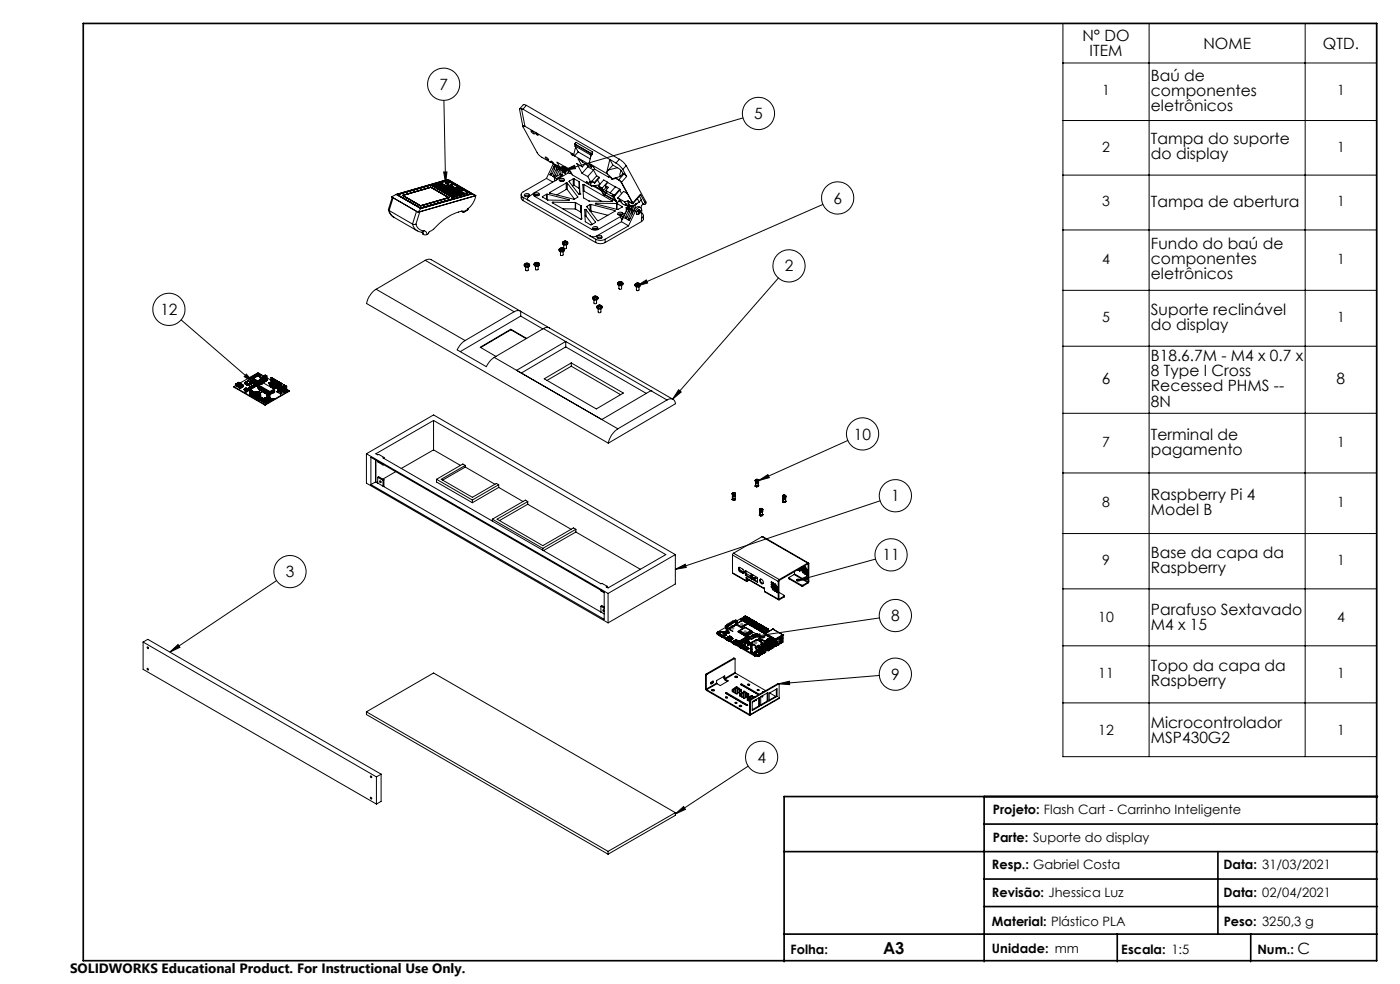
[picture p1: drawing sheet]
<svg xmlns="http://www.w3.org/2000/svg" width="420mm" height="295mm" viewBox="0 0 420 295" stroke-linecap="round" stroke-linejoin="round" font-family="sans-serif">
<defs><g id="words">
<text font-size="4.9" x="264.9" y="285.9">A3</text>
<g font-size="4.7">
<text x="324.7" y="12.3">N° DO</text>
<text x="326.9" y="16.9">ITEM</text>
<text x="361" y="14.6">NOME</text>
<text x="396.9" y="14.6">QTD.</text>
<text x="131.8" y="26.9">7</text>
<text x="345.3" y="24.2">Baú de</text>
<text x="345.3" y="28.7">componentes</text>
<text x="226.3" y="35.7">5</text>
<text x="345.3" y="33.3">eletrônicos</text>
<text x="345.3" y="43.3">Tampa do suporte</text>
<text x="345.3" y="47.8">do display</text>
<text x="250" y="61">6</text>
<text x="345.3" y="62">Tampa de abertura</text>
<text x="345.3" y="74.7">Fundo do baú de</text>
<text x="235.4" y="81.4">2</text>
<text x="345.3" y="79.2">componentes</text>
<text x="345.3" y="83.7">eletrônicos</text>
<text x="48.1" y="94.4">12</text>
<text x="345.3" y="94.4">Suporte reclinável</text>
<text x="345.3" y="98.9">do display</text>
<text x="345.3" y="108.3">B18.6.7M - M4 x 0.7 x</text>
<text x="345.3" y="112.8">8 Type I Cross</text>
<text x="330.5" y="115.1">6</text>
<text x="345.3" y="117.3">Recessed PHMS --</text>
<text x="401" y="115.1">8</text>
<text x="345.3" y="121.9">8N</text>
<text x="256.2" y="131.8">10</text>
<text x="345.3" y="131.8">Terminal de</text>
<text x="345.3" y="136.3">pagamento</text>
<text x="345.3" y="149.8">Raspberry Pi 4</text>
<text x="267.3" y="150.3">1</text>
<text x="345.3" y="154.4">Model B</text>
<text x="345.3" y="167.2">Base da capa da</text>
<text x="85.7" y="173">3</text>
<text x="264.8" y="168">11</text>
<text x="345.3" y="171.7">Raspberry</text>
<text x="345.3" y="184.5">Parafuso Sextavado</text>
<text x="267.3" y="186.2">8</text>
<text x="345.3" y="189">M4 x 15</text>
<text x="267.3" y="203.8">9</text>
<text x="345.3" y="201.1">Topo da capa da</text>
<text x="345.3" y="205.7">Raspberry</text>
<text x="345.3" y="218.2">Microcontrolador</text>
<text x="345.3" y="222.7">MSP430G2</text>
<text x="227.2" y="228.7">4</text>
<text x="389.2" y="285.9">C</text>
</g>
<g font-size="4.2">
<text x="330.6" y="28.6">1</text>
<text x="401.1" y="28.6">1</text>
<text x="330.6" y="45.4">2</text>
<text x="401.1" y="45.4">1</text>
<text x="330.6" y="61.8">3</text>
<text x="401.1" y="61.8">1</text>
<text x="330.6" y="79.1">4</text>
<text x="401.1" y="79.1">1</text>
<text x="330.6" y="96.5">5</text>
<text x="401.1" y="96.5">1</text>
<text x="330.6" y="134">7</text>
<text x="401.1" y="134">1</text>
<text x="330.6" y="152">8</text>
<text x="401.1" y="152">1</text>
<text x="330.6" y="169.4">9</text>
<text x="401.1" y="169.4">1</text>
<text x="329.5" y="186.6">10</text>
<text x="401.1" y="186.6">4</text>
<text x="329.5" y="203.3">11</text>
<text x="401.1" y="203.3">1</text>
<text x="329.5" y="220.3">12</text>
<text x="401.1" y="220.3">1</text>
</g>
<text font-size="4.1" x="21" y="291.7">SOLIDWORKS Educational Product. For Instructional Use Only.</text>
<g font-size="3.9">
<text x="297.8" y="243.9">Projeto: Flash Cart - Carrinho Inteligente</text>
<text x="297.8" y="252.5">Parte: Suporte do display</text>
<text x="297.6" y="260.4">Resp.: Gabriel Costa</text>
<text x="367" y="260.6">Data: 31/03/2021</text>
<text x="297.6" y="269">Revisão: Jhessica Luz</text>
<text x="367" y="269">Data: 02/04/2021</text>
<text x="297.6" y="277.5">Material: Plástico PLA</text>
<text x="367.1" y="277.6">Peso: 3250,3 g</text>
<text x="237.2" y="285.9">Folha:</text>
<text x="297.6" y="285.7">Unidade: mm</text>
<text x="336.4" y="285.9">Escala: 1:5</text>
<text x="377.2" y="285.9">Num.:</text>
</g>
</g></defs>
<g fill="none" stroke="#808080" stroke-width=".3">
<path d="M79.5 120.7v.1M216.1 190.5h1M216.3 190.2l.7 .7M216.6 190v1M217 190.2l-.7 .7M217.5 189.6h.9M217.6 189.2l.7 .7M217.9 189.1v.9M218.1 191.8h1M218.2 191.4l.7 .7M218.3 189.2l-.7 .7M218.6 191.3v1"/>
<path d="M218.9 187.8h1M218.9 191.4l-.7 .7M219 187.4l.7 .7M219.3 188.3h1M219.4 187.3v.9M219.5 187.9l.7 .7M219.7 187.4l-.7 .7M219.8 187.8v1M220 192.9h1M220.2 192.6l.7 .7M220.2 187.9l-.7 .7M220.5 192.4v1"/>
<path d="M220.9 192.6l-.7 .7M222 187.2h1M222.2 186.9l.7 .7M222.5 192.6h1M222.5 186.7v1M222.7 192.2l.7 .7M222.9 193.6h1M222.9 186.9l-.7 .7M223 192.1v1M223 193.3l.7 .7M223.1 189.4h.9M223.2 189.1l.7 .7"/>
<path d="M223.4 192.2l-.7 .7M223.4 193.1v1M223.6 189v.9M223.7 193.3l-.7 .7M223.9 189.1l-.7 .7M225.2 190.7h1.1M225.4 190.4l.7 .7M225.7 190.2v1M226.1 190.4l-.7 .7M226.2 192.7h1M226.3 192.3l.8 .7M226.6 195.3h1"/>
<path d="M226.7 192.2v1M226.8 195l.7 .7M227.1 192.3l-.8 .7M227.2 194.8v1.1M227.5 195l-.7 .7M228 191.4h1.1M228.2 191.1l.7 .7M228.6 190.9v1M228.9 191.1l-.7 .7M229.2 193.9h1M229.3 193.5l.7 .7M229.7 193.4v1"/>
<path d="M230 193.5l-.7 .7M231.6 192.2h1M231.7 191.8l.7 .8M232.1 191.7v1M232.4 191.8l-.7 .8"/>
</g>
<g fill="none" stroke="#000" stroke-width=".3">
<path d="M318.9 7h94.1v219.8h-94.1zM318.9 18.9h94.1M344.7 7v219.8M391.5 7v219.8M133.2 30.1l.5 24.8M156.5 32.6l.4 .1M156.5 32.6l-.7 .1 1 5.1M156.5 32.6l1 5.3M156.9 32.7l27.9 16.2M157.5 37.9l-.7-.2 4.5 8.3 1.3 1.2 2.5 1.4M157.5 37.9l14.6 8.4M157.9 31.6l-.8-.3-1.2 1.4"/>
<path d="M157.9 31.6l-1 1.1M157.9 31.6l27.9 16.1M159.3 39.2l.3 .1a.73 .73 0 0 1 .6 .9zM160.7 39.9l.7 .5a.49 .49 0 0 1-.5 0 .49 .49 0 0 1-.2-.5zM222.9 35.4l-53.5 15.6M318.9 36.1h94.1M117.7 59.1l-1.2 3.7 .2 .3M118.9 58.3l7.4 4.2M118.9 58.3l-1.5 .7 8 4.6M119.2 58.4l10.1-2.9 6.9 4-10 2.9zM119.2 58.3l7.1 4.1M119.2 58.3l15-4.3 7 4.1-15 4.3"/>
<path d="M119.2 58.3v.1M120.7 58.6l8.6-2.5 5.5 3.2-8.6 2.4zM120.9 58.6l8.4-2.4 5.2 3-8.3 2.5zM130.2 55.5l1.6 1M130.2 55.5l.8-.3 .5 .3M130.2 55.5l1.6 .8M131 55.7h.1M131 55.7l.3 .1M131 55.6l.4 .1-.4-.1M131 55.6h.1M131 55.6v.1M131.3 55.1l1.6 1.1"/>
<path d="M131.3 55.1l1.6 .9M131.3 55.1l.8-.2 .4 .2M131.3 55.6h.1M131.3 55.8v.2M131.4 55.9h.1M131.4 55.5v.4M131.4 55.5h.1M131.4 55.9l-.1 .1M131.4 55.5l-.1 .3M131.5 55.9l-.2 .1M131.5 55.5l.4 .2M131.5 55.5v.4"/>
<path d="M131.5 55.7h.4M131.5 55.6l.4 .1M131.8 56.3v.2M131.9 55.7l.7 .4M131.9 55.7l-.4 .1M131.9 55.7h.1M132 56.5v.2l1.2 .7M132 56.5l1.3 .7M132 56.5l.9-.2 .5 .3M132 55.3l.8 .2M132.1 55.3h-.1M132.4 54.8v.2l1.5 .9"/>
<path d="M132.4 54.8l1.5 .9M132.4 54.8l1.9-.5 1.6 .9M132.5 55.1v.3M132.5 55.1l.2 .3-.6-.1M132.5 55.1h.1M132.5 55.1l1.2 .7M132.5 55.1l.3 .4M132.6 56.1l-.8 .4M132.6 56.1l-.8 .2M132.7 56.7l.1 .1M132.8 56.7l.3-.2 .4 .3M132.8 56.7v.1"/>
<path d="M132.8 56.8l.4 .1M132.8 56.8h.1M132.8 56.7h.1M132.8 56.7l.3 .1M132.8 56.7l.4 .2M132.9 56v.2M133.1 56.6h.1M133.1 56.6h.3M133.1 56.6l.1 .1M133.1 56.8h.1M133.1 51.5h1l-.4 3.4zM133.1 56.2v.1l1.2 .8"/>
<path d="M133.1 56.2l1.3 .7M133.1 56.2l.8-.2 .5 .2M133.2 56.9h.1M133.2 56.7h.1M133.2 56.7l-.1 .1M133.3 57.2l-.1 .2M133.4 56.6l.1 .1M133.4 56.6h.1M133.5 56.8h.1M133.5 56.7v.1M133.5 56.7h.1M133.5 56.8l.6 .2"/>
<path d="M133.5 57.3v.2l1.2 .7M133.5 57.3l1.3 .8M133.5 57.3l.8-.2 .4 .2M133.6 54.9l.1 .1a.53 .53 0 0 0 .9 0M133.7 54.8l-.1 .1M133.7 55.8l-.8 .4M133.7 55.8l-.8 .2M133.7 54.7l.9 .2a.5 .5 0 0 1-.5 .2 .5 .5 0 0 1-.4-.4zM133.8 56.5h.1M133.8 56.4h.1M133.8 56.4v.1M133.8 56.5h.5"/>
<path d="M133.8 56.4l.4 .1M133.8 54.8l.4-.1 .3 .2-.3 .1zM133.8 54.9l.6 .1M133.9 55.7v.2M134.1 56.3v.1M134.1 57l-.9 .4M134.1 57l-.8 .2M134.1 56.4l.1 .1M134.1 56.4h.1M134.2 57.5v.2M134.2 56.4v-.2l.4 .1-.1 .2M134.2 53.9l-15.3 4.4"/>
<path d="M134.2 53.9l7.3 4.2M134.2 53.9l8.5 4.7M134.2 56.4v.1M134.2 56.3h.3M134.2 56.3l.3 .2M134.2 56.3h.1M134.2 55.9l1.2 .8M134.2 55.9l1.2 .7M134.2 55.9l.8-.3 .7 .4M134.2 57.7h.5M134.2 57.7h.1M134.3 57.5h.3"/>
<path d="M134.3 57.5l.4 .2M134.3 57.5h.1M134.3 56.5h.2M134.3 56.5h.1M134.4 56.9l-.1 .2M134.5 56.3v.2M134.5 56.3v.1M134.5 56.3h.1M134.5 56.5h.1M134.6 57.5h-.4v.2M134.6 57.5h.1M134.6 57.1l1.2 .8"/>
<path d="M134.6 57.5l.6 .1M134.6 57.1l1.2 .7M134.6 57.1l.8-.3 .5 .3M134.6 56.3l.5 .4M134.7 57.4h.1M134.7 56.4l-.2 .1M134.7 57.4l.2 .1h-.3M134.7 57.7h.1M134.7 57.3v.1M134.7 54h.1M134.7 57.3l.5 .3M134.7 54l8 4.7"/>
<path d="M134.8 58.1l-.1 .1M134.9 56.1l.1 .1M135 56.2l.4 .1M135 56.2h.1M135 56.1l.2 .1 .1-.1M135 56.1h.3M135 56.1h.1M135 58.2l1.2 .9M135 58.2l1.2 .7M135 58.2l.8-.2 .6 .3M135.1 57.2h.1M135.1 56.7l-.8 .4"/>
<path d="M135.1 57.2l.3 .2M135.1 57.2l.4 .2M135.1 56.7l-.7 .2M135.2 57.6h.1M135.2 57.6l.3 .2M135.3 56.1l.1 .2M135.3 56.1l.1 .1M135.3 56.1h.1M135.3 55.6l1.2 .8M135.3 55.6l1.2 .7M135.3 56.1h.4M135.3 55.6l.8-.3 1.2 .7"/>
<path d="M135.4 56.3h.1M135.4 57.4h.1M135.4 56.6l.8-.3-.8 .4M135.4 56.6v.1M135.5 56.2l-.1 .1M135.5 57.2l.1 .1M135.5 57.8l-.8 .4M135.5 57.8l-.7 .3M135.6 57.3h.1M135.6 57.3l-.1-.2h.4l.2 .2M135.6 57.1l.4 .1M135.6 57.1v.2"/>
<path d="M135.6 57.3h.3M135.6 57.1h.1M135.6 57.1v.1M135.7 56.7l1.2 .9M135.7 56.7l1.2 .7M135.7 56.7l.8-.2 .5 .3M135.7 57.3l-.2 .1M135.7 58.5h.1M135.7 58.5l.2 .1M135.7 56h-.8l.1 .2M135.7 56.1h.1M135.7 56v.1"/>
<path d="M135.8 57.8v.1M135.9 58.6h.1M135.9 57.3h.1M135.9 55.2l-.1 .2-1.9 .5M135.9 57.3l-.5 .1M135.9 55.2l-2 .5M136 58.6h.1M136 57.2v.1M136 57.3h.1M136 57.2h.1M136.1 57.3h.1M136.1 57.9l1.2 .8"/>
<path d="M136.1 57.9l.8-.2 .4 .2M136.1 57.9l1.2 .7M136.1 57.2l.5 .3M136.2 58.9v.2M136.3 56.9l.1 .2M136.4 58.3l-.7 .2M136.4 58.3v.1M136.4 58.4h.1M136.4 57.1h.4M136.4 57.1h.1M136.4 58.4l-.4 .2M136.4 58.4l.6 .3"/>
<path d="M136.5 56.9h.2M136.5 56.9l-.1 .1M136.5 56.9l.2 .1M136.5 56.9h.1M136.5 56.3v.1M136.6 56.9h-.3l.1 .2M136.6 57.5l-.8 .4M136.6 56.8v.1M136.6 57.5l-.8 .3M136.7 58.1h.1M136.7 58.1l.9 .1M136.7 56.8l-.1 .1"/>
<path d="M136.7 56.8h.4l.1 .3M136.7 57h.1M136.7 56.9v.1M136.7 56.8l.2 .2 .2-.1M136.7 56.8l.4 .1M136.7 56.8v.1M136.7 56.8h.1M136.8 56.4l1.2 .9M136.8 56.4l1.2 .7M136.8 56.4l.8-.2 .5 .3M136.8 57.1h.1M136.9 58.1h.5z"/>
<path d="M136.9 57.4v.2M137 58.7l-.8 .4M137 58.7l-.8 .2M137.1 57.9h.1M137.1 56.9h.1M137.1 57.9l-.4 .2M137.1 57.9h.2M137.2 57.1h-.4M137.2 57.1h.1M137.2 57.6l-.1 .2 1.3 .7M137.2 57.6l1.9-.6 1.2 .8M137.2 57.6l1.2 .7"/>
<path d="M137.2 58h.1M137.2 56.9l.5 .3M137.2 57v.1M137.3 58.6v.1M137.3 56l-.8 .4M137.3 57.9l.1 .1M137.3 56l-.8 .3M137.4 58h.1M137.4 58l.2 .2M137.4 58l.7 .4M137.4 56.6l.1 .1M137.5 56.7l.6 .1"/>
<path d="M137.5 56.7h.1M137.5 56.7l-.1-.1a.49 .49 0 0 1 .9 .1l-.2 .1M137.6 58.2h.1M137.7 57.8h.1M137.7 56.5l-.1 .2M137.7 56.5l-.2 .1M137.7 56.5h.1M137.7 57.8l.4 .2M137.7 57.8h1M137.7 57.2l-.8 .4M137.7 57.2l-.8 .2M137.9 56.5l.2 .1"/>
<path d="M137.9 56.5h-.2M137.9 56.5h.1M138 57.3l.7 .5M138 57.1v.2M138.1 58h.1M138.1 56.8h.1M138.1 58.4l-.8 .3M138.1 58.4l-.8 .2M138.1 56.6l-.5 .1M138.1 56.6h.1M138.3 56.7l-.2 .1M138.3 56.6l.5 .3"/>
<path d="M138.4 58.3v.2M138.7 57.8h.1M138.7 57.8h-.8l.3 .2M138.7 57.8l.5 .2M138.8 56.9l-.8 .2M138.8 56.9v.2M139.2 58v.2l-.8 .3M139.2 58l-.8 .3M139.5 58l-1.2-.7-.1 .1 1.3 .7M139.5 58v.1M140.3 57.8l-.8 .3M140.3 57.8l-.8 .2"/>
<path d="M141.5 58.1l-15.2 4.4M141.5 58.1l1.2 .5M142.7 58.7a8.2 8.2 0 0 1-2.3 4M142.7 58.7l-17.3 4.9M156.4 58.4v1.2l.6 .6M157 59.2v1M157 59.2l1.6 1M157.4 58.3a.82 .82 0 0 1 .8-.3 .82 .82 0 0 1 .6 .7 .86 .86 0 0 1-.8 .3 .86 .86 0 0 1-.7-.6zM157.4 58.7l.6-.2 .7 .2M160.3 57.8l-1.8 1.3a.59 .59 0 0 0-.3 .5 .59 .59 0 0 0 .4 .6M160.4 58a.81 .81 0 0 1 .8-.2 .81 .81 0 0 1 .6 .7 .89 .89 0 0 1-1.5-.4zM160.4 58.5l.6-.2 .7 .2"/>
<path d="M160.7 58.7h.7M162.8 58.9v.2M162.8 59.1l1.5 .9 6.4 .1v-.2M163.5 47.1l.6 .2 .5 .7-.7-.3zM163.9 53.5l-6.9 4a.87 .87 0 0 0-.6 .8 .87 .87 0 0 0 .6 .9M163.9 58.3l-1.1 .6M163.9 53.5l1.9 1.1M163.9 58.3v1.5M164.2 58.2l-.3 .1M164.2 58.2l6.5 1.7M164.2 58.2v1.7M164.9 57.7l.1 .2"/>
<path d="M164.9 57.7v.2M165 57.9l7.3 1.8M165.1 48.6l-.1-.2 2.9 1.7M165.2 48.5l-.1 .1M165.3 48.3l.7 .5a.49 .49 0 0 1-.5 0 .49 .49 0 0 1-.2-.5zM165.7 52l-.7 .4M166 49.1l-2.1 4.4M166 49.1l.4 .3M166 49v.1M166.3 49.6v1.1M166.3 53.2v.9l.2 .1M166.3 53.2l.6 .4"/>
<path d="M166.3 49.6l.4 .2M166.4 49.5l-1.4 2.9M166.4 49.3l-.1 .3M166.6 52.5l-.8 .4M166.8 49.6l-1.4 3-.4-.2M166.8 49.6v.1M166.8 49.6l.5 .3M166.9 53.6v.4M166.9 52.9l-.6 .3M167.2 50.1v1.1M167.2 50.1l.4 .2M167.2 50l-1.4 2.9"/>
<path d="M167.3 53.7l-6.9 4a.61 .61 0 0 0-.4 .6 .61 .61 0 0 0 .4 .6l17.6 10h1.3l6.9-4M167.3 53.7l-.1 .1M167.3 49.8l-.1 .3M167.7 50.1l-1.4 3-.5-.2M167.7 50.1l.3 .2M167.7 50.1l-.1 .1M167.7 50.8l.2 .1M167.7 50.8l.5-.3 .8 .4M167.9 53.7a.79 .79 0 0 1 .8-.3 .79 .79 0 0 1 .6 .7 .85 .85 0 0 1-1.5-.3zM167.9 54.2l.6-.2 .7 .2M167.9 50.9l-1 2M167.9 52.4l-1 .5"/>
<path d="M167.9 52.4l.6 .3M167.9 50.1l-.8-1.5 3.7 2.1 .9 1.7 5.8 3.4M168 50.3l-.3 .5M168 52.1l-.1 .3M168 50.8v1.3M168 50.8l-.1 .1M168 50.1v.2M168 50.8l.6 .3M168 52.1l.6 .3M168.2 54.3h.7M168.4 50.5l.4 .2M168.4 50.5l-.1 .1"/>
<path d="M168.5 52.7l-1.6 .9M168.6 52.4l-.1 .3M168.6 51.1v1.3M168.7 50l-.3 .5M168.8 50.7v.1M169 51.4h.1M169 50.9v.8l.5 .2M169 51.6l.5 .3M169 50.9l-.4 .2M169.1 50l.2 .1M169.1 50.5l-.2 .4M169.1 50.5l-.3 .2"/>
<path d="M169.3 50.1l-.2 .4M169.3 50.1l.3 .1M169.4 49.9l-1.5 .2M169.4 51l3-1.4 .2 1zM169.4 51.3l-.3 .1M169.6 50.8l.2-.1a.27 .27 0 0 1 0 .4 .27 .27 0 0 1-.4 0zM169.6 50.2l-.5 .3M169.6 50.2l.3 .3M169.6 50.2h.2l.1 .3M169.7 51.3h-.1M169.8 50.6l-.3-.1-.3 .2-.1 .4 .3 .2M169.9 50.5h.1"/>
<path d="M169.9 54.9h.3M169.9 56.8h.3M169.9 54.9v1.9M169.9 54.9l-5 2.8M169.9 56.8l-2.9 1.6M169.9 50.9v-.2a.33 .33 0 0 0-.5 .2 .33 .33 0 0 0 .2 .4M169.9 50.9l.2 .2M170.1 51.1l-.6 .8M170.1 50.3v.8M170.2 54.9l3.1 4.1M170.2 54.9v1.9M170.2 56.8l2.1 2.9"/>
<path d="M170.5 51.7l1 .4M170.5 50.6v1.3l-3.2 1.8M170.5 51.1l.7 .5M170.7 59.9v.2M170.7 54.4l2.9 3.8 .4-.1M170.8 54.3l-.1 .1M170.8 54.3v.2M171.3 46l.7 .6a.45 .45 0 0 1-.5 0 .45 .45 0 0 1-.2-.4zM171.4 52h-.4M172 53.6h.3M172 55.6h.3M172 53.6l-1.2 .7"/>
<path d="M172 53.6v2M172 55.6l-.3 .1M172.1 46.3l.3 .5M172.3 53.6l1.4 .9M172.3 53.6v2M172.3 55.6l1.4 .9M172.4 46.8l4.6 2.6-.3-.4M172.4 43.1l.4-.4 5 2.9M172.4 43.1l5 2.9M172.4 43.1l.2 .4M172.5 43.8l.2 .3M172.5 43.8l.3-.3 4.5 2.6"/>
<path d="M172.5 43.8l4.6 2.6M172.6 43.5h.1M172.7 44.1l-.6 2.2M172.7 44.1l.8 1.5M173.3 59l-1 .7M173.3 59v.1M173.5 45.6l3.6 2M173.5 45.6l-1.1 1.2M173.7 54.5l.1 .1M173.7 56.5h.1M173.7 54.5v2M173.8 54.6l.2 3.5"/>
<path d="M173.8 54.6v1.9M173.8 56.5l.1 1.8M174 58.1h.1M174.6 52l1.7 .9M174.7 50l-1.3-2.4 4 2.5M174.7 50l-1.7-1 1.6 3M174.9 57.3h.3M175.2 55.3l-.4 .1 .2 3.9 1.7 1 6.9 .1 .1-.2M175.2 55.3l8.5 4.9M175.2 55.3v2M175.2 57.3l5.3 3.1M175.6 49.1l-.9 .9"/>
<path d="M175.9 54.4l.7 .6a.45 .45 0 0 1-.5 0 .45 .45 0 0 1-.2-.5zM176 49.3l.4 .7M176.3 52.9l1.1 1.9M176.4 50l1.6 1M176.4 50l-1.8 2M176.7 49l5.5 3.1M177.1 46.4l.2 .4M177.2 49.7l-.1-.2 .5 .1 .8 1.1 4.2 2.4M177.2 49.7l.2 .4M177.3 46.8l-.6 2.2M177.3 49.5l-.1 .2M177.3 46.1l.1 .2"/>
<path d="M177.3 46.1l-.2 .3M177.4 54.8l-.6-.3 .7 1.3M177.4 46.3l-.1 .5M177.4 46.3l.2 .1M177.4 46l.2 .4M177.6 54.3l.1 .2M177.6 54.3l.7 .4M177.7 54.5l-.3 .3M177.7 54.5l.7 .4M177.7 49.8l-.3 .3M177.8 45.6l-.2 .8M177.8 45.6l-.4 .4"/>
<path d="M177.8 55.7l2.6 1.5M178 51l1 1.7M178 51l-1.7 1.9M178.3 55.6l1.8 1.1M178.3 54.7l.1 .2M179 52.7l.7 .4M179 52.7l-1.4 1.6M179.2 53.9l.8 1.4M179.5 55.7l.6 .5M179.5 55.7l1.2 .7M179.7 53.1l.1 .2-1.4 1.6M179.7 53.1l-1.4 1.6"/>
<path d="M179.8 55.4l-2.3 .4M179.9 56.3l1.5 2.3M179.9 56.3l.2 .1M180.1 56.4l.2 .2M180.1 56.2h.1M180.1 56.2l-.2 .1M180.2 56.2l.2 .3M180.2 56.2l-.1 .2M180.3 56.6l1.1 2M180.4 56.5l.4 .8 3.1 1.8M180.4 56.5l-.1 .1M180.7 56.4l.3 .7"/>
<path d="M181 57.1l1 .8-.3-.8M181.4 58.3l.1 .2M181.4 58.3l3.3 1.9M181.5 58.5l3.4 1.9M181.5 58.5l-.1 .1M181.5 55.6l1 .6-.8 .9M181.5 55.6l.4 .5M181.7 57.1l1.4 .7M181.8 57.8l-.4 .5M181.9 56.1l.3 .5M181.9 56.1l-.9 1M182 51.7l.2 .4"/>
<path d="M182.2 52.1l1.4 1.5M182.2 54.6l.1 .1M182.2 54.6l-1.1-.7-1.6 1.8M182.2 54.6l-1.5 1.8M182.3 54.7l3.6 2M182.3 54.7l-.8 .9M182.6 50.9l-.6 .8M182.6 53.1l-.2-.3 1.3 1M182.7 53l-.1 .1M183.1 57.8l1.2 .7M183.6 53.6l.1 .2M183.7 58.5h.1"/>
<path d="M183.7 58.5l1.5 2.3M183.7 58.5l.4 .3M183.9 58.4l-.2 .1M183.9 49.5l1.3 .8M183.9 49.5l-.9-1.7-1 3.9M183.9 49.5l-1.3 1.4M183.9 58.4l.4 .2M184.1 58.8l1.1 2M184.3 58.6l.1 .1M184.3 58.6l-.2 .2M184.3 58.5l.1 .2M184.6 56l-1.5 1.8"/>
<path d="M184.7 53.5l1.1 .6 .6 .7 3.3 6-.4-.1M184.7 53.5l-.1-.2 1 .6M184.7 53.5l-1 .3M184.8 48.9l.9 .6 1.1 1.3M185.2 50.3l1.2 .8M185.2 50.3l-2.6 .6M185.3 59.3l2.1 1.2M185.3 59.3l.7 .5M185.6 53.9l.8 .8M185.8 47.7l1.2 .9 .9 1M185.8 47.7l-1 1.2M185.9 57l.6 1.1"/>
<path d="M185.9 56.7l.1 .2-1.6 1.8M185.9 56.7l-1.6 1.8M186 59.8a2.79 2.79 0 0 0 1.6 1.8l.3-.2-.2-.3M186 59.9l-.8 .9M186.1 52.9l-2.5 .7M186.4 51.1l-.4 1 .1 .8M186.4 51.1l.5 .9M186.4 54.7l3.4 6.2M186.8 50.8l1.2 2.1M186.9 52l.3 .1M186.9 52l-.8 .9M187.2 52.1l.8 .8"/>
<path d="M187.2 52.1l-1.6 1.8M187.9 49.6l-1.1 1.2M187.9 49.6l5.8 10.8M188 52.9l-1.6 1.8M188.2 58l-1.1-.6-1.8 1.9M191.2 59.6l.6 1M191.8 58.8l.6 1-.6 .8M192.1 58.3l.1 .1-2.3 2.7M192.1 58.3l-2.3 2.6M192.1 58.3l1.4 2.4M192.3 60l.6 1.1M318.9 52.5h94.1"/>
<path d="M116.5 62.9l.8 1.5 .8 .7M116.7 63.1l.4 1 1 1M116.7 63.1l1.2-3.8 7.1 4.1-1.2 3.8M116.7 63.1l7.1 4.1M118.1 65.1l7.1 4.1M123.8 67.2h1M123.8 67.2l.3 1 1.1 1M124.8 67.2a2.53 2.53 0 0 0 2.4 2M125.2 69.2l1.4 .4M125.8 63.5h.1l-1.1 3.7M126.2 62.4h.1M126.3 62.5l-.9 1.1"/>
<path d="M126.6 69.6l.5 .7M127.1 70.3h1M127.2 69.2a.99 .99 0 0 1 .9 1.1M127.2 69.2l-.6 .4M127.6 78l1.1-.3 .7 .2 26.7 15.3M127.6 78l26.6 15.5M127.6 78l-14.7 8.7M138.4 63.3l.6 .3h.2l-.1-.2M139.1 63.4l-.1-.1a14.5 14.5 0 0 0-9.1 5.5l-1.1 .6-.2 .6-.5 .3M140.4 62.7l-.1 .3-1.2 .6M140.4 62.7l-1.3 .7M157 60.2l21.7 12.5"/>
<path d="M157.3 79.4a.88 .88 0 0 1 .8-.5 .88 .88 0 0 1 .8 .5M157.3 79.4a.94 .94 0 0 0 1.6 0 .82 .82 0 0 1-.8 .7 .82 .82 0 0 1-.8-.7zM157.4 79.2a.88 .88 0 0 1 1.4 .2 .76 .76 0 0 1-.8 .4 .76 .76 0 0 1-.6-.6zM157.9 79l.2 .1M157.9 79l-.2 .3 .4-.1M157.9 79l.1 .3M158 79.2v.1M158.1 79.1v.1M158.2 79.2v.1M158.2 79.2l.2 .1-.3-.1M158.3 79l-.1 .2M158.3 79l-.2 .1"/>
<path d="M158.3 79l-.1 .1M158.6 60.2l18.4 10.5M160.2 79.2a.88 .88 0 0 1 .8-.5 .88 .88 0 0 1 .8 .5M160.2 79.2a.82 .82 0 0 0 .8 .7 .82 .82 0 0 0 .9-.7M160.2 79.2a.94 .94 0 0 0 1.7 0M160.5 78.8l.6-.1a.45 .45 0 0 1 .6 .4 .45 .45 0 0 1-.6 .4l-.7-.2zM160.7 79.8v.9l.2 .2 .5-.1v-1M160.8 78.7l.2 .2M160.8 78.7l-.1 .1 .2 .1M160.8 78.7l.1 .2M160.9 78.9l-.2 .2 .3-.1M160.9 78.9v.1"/>
<path d="M161 78.9v.1M161.2 78.9l.2 .2-.4-.1M161.2 78.9l-.1 .1M161.3 78.7l.1 .1-.2 .1M161.3 78.7l-.3 .2M161.3 78.7l-.1 .2M165.9 60.6l-.2 .2 8.5 4.9 .3-.1M165.9 60.6l6.7 .1M165.9 60.6v.3M167.7 74.8a.88 .88 0 0 1 .8-.5 .88 .88 0 0 1 .8 .5M167.7 74.8a.8 .8 0 0 0 .8 .8 .8 .8 0 0 0 .8-.8M167.7 74.8a.9 .9 0 0 0 1.6 0"/>
<path d="M167.9 74.6a.91 .91 0 0 1 1.4 .2 .77 .77 0 0 1-.8 .4 .77 .77 0 0 1-.6-.6zM168.1 75.5v.9a.46 .46 0 0 0 .8 0v-.9M168.3 74.4l.3 .1M168.3 74.4l.1 .2M168.4 74.6l-.2 .2 .4-.1M168.4 74.6v.1M168.6 74.5v.2M168.7 74.6l.1 .2-.2-.1M168.7 74.7h-.1M168.7 74.6v.1M168.7 72.8a.8 .8 0 0 0 .8 .7 .8 .8 0 0 0 .8-.7M168.8 74.4l-.1 .2"/>
<path d="M168.8 74.4l-.2 .1M168.8 72.5a.9 .9 0 0 1 1.5 .3 .88 .88 0 0 1-1.5-.1zM168.8 72.5a.83 .83 0 0 1 .9-.2 .83 .83 0 0 1 .6 .6 .87 .87 0 0 1-1.5-.2zM168.8 62.6l3.8 .1M169.1 73.5v.8a.46 .46 0 0 0 .8 0v-.8M169.3 72.4l.2 .1M169.3 72.4l-.1 .3 .3-.1M169.3 72.4l.1 .2M169.5 72.5v.1M169.7 72.5l.1 .2-.3-.1M169.7 72.5v.1M169.8 72.4l-.1 .1"/>
<path d="M169.8 72.4l-.3 .1M172.6 60.7l.1 .1M172.6 62.7h.1M172.6 60.7v2M172.7 60.8l1.6 .9M172.7 60.8v1.9M172.7 62.7l1.6 .9M174.3 61.7h.1M174.3 63.6v.1M174.3 61.7v1.9M174.3 61.7l.2 3.9M174.3 63.7l.1 2"/>
<path d="M174.3 61.7v2M174.5 65.6h.1M175.5 64.7l.3 .1M175.8 62.8h-.4l.2 3.7 1.6 .9 1.4-.8M175.8 62.8l2.8 3.8M175.8 62.8v2M175.8 64.8l1.9 2.4M176.1 62l3.2 4.2 5.2-2.9-.1-.2M176.1 61.8v.2M176.1 61.8v.3M177 70.7l1.7 1M177 61.3l-.9 .5"/>
<path d="M177 61.3v2M177.3 61.3h-.3M177.3 63.3h-.3M177.3 61.3l7.1 1.8M177.3 61.3v2M177.3 63.3l5.1 1.2M177.9 68.1a.81 .81 0 0 1 .9-.2 .81 .81 0 0 1 .5 .7 .89 .89 0 0 1-1.5-.3zM177.9 68.6l.6-.2 .7 .2M178.2 68.8h.8M178.6 66.6v.1M178.7 71.7a3 3 0 0 0 2.8 0M178.7 72.7a3 3 0 0 0 2.8 0"/>
<path d="M178.7 71.7v1M178.8 60.9l-.2 .2 6.6 1.7 1.4-.7M178.8 60.9l6.2 .1M178.8 60.9v.2M179.1 71a.85 .85 0 0 1 .8-.4 .85 .85 0 0 1 .7 .7 .89 .89 0 0 1-1.5-.3zM179.2 71.3l.6-.2 .7 .2M181.5 71.7v1M183.7 60.2v.2M184.4 63.1v.2M185 61h.1M185 61v1.7M185.1 61l1.5 .9"/>
<path d="M185.1 61v1.8M185.4 64.3l.6-.2 .8 .2M185.7 60.2l.8 .5M185.7 64.5h.7M185.9 60l.3 .2M186.2 64.7l.2 1M186.2 64.7l.5 .3M186.4 66.5l-7.4 4.2a2.1 2.1 0 0 1-2 0M186.4 65.7v.8M186.4 66.5l2.2 1.2M186.4 65.7l.3 .2M186.6 64.4a.71 .71 0 0 1-.8 .2 .71 .71 0 0 1-.4-.8 .79 .79 0 0 1 .8-.2 .79 .79 0 0 1 .6 .6l-.1 .2"/>
<path d="M186.6 61.9v.2M186.7 65v.9M187.3 64.7l-.6 1.2M187.3 64.7l-.6 .3M187.4 60.5l.3 .6M187.7 61.6l2 .2M187.7 63.8l-1.5 .9M187.7 61.1l1 .1M187.9 62.2l.5 .4-.2 .1M187.9 62.2l.3-.2 .4 .2M187.9 62.2v1.2M188.1 61.6l.4 .2"/>
<path d="M188.2 62.7l-.9 2M188.2 65l-.7 .4M188.4 60.2l.1 .2M188.4 60.2l.9 .5M188.4 60.2l-1 .3M188.5 62.1l.1 .1M188.5 62.1v.1M188.5 61.7l-.1 .4zM188.5 60.4l1.1 .6 .2 .1v-.2M188.5 60.4l-.2 .1 .4 .7M188.6 67.7l-7.1 4M188.6 62.2l-.3 .5h-.1"/>
<path d="M188.6 62.2l.3 .1M188.7 61.7l-.2 .4M188.7 61.2l1 .6M188.8 62.6v1.1M188.8 62.6l.4 .2M188.8 62.4l-1.3 3M188.9 61.7l-.3 .5M189.1 65.4l-.8 .5M189.1 61.8l-.3 .8M189.3 62.6l-1.4 3-.4-.2M189.3 62.6l.4 .2M189.5 60.5l-.2 .2"/>
<path d="M189.6 61.8l-.3 .9M189.7 63v1.2M189.7 63l.4 .3M189.7 62.9l-1.4 3M190.2 61.6l-.9 1M190.2 63.1l-1.4 3-.5-.2M190.2 63.1l.4 .2M190.2 61.5l-.5 1.5M190.6 63.3a1.16 1.16 0 0 1 1.8-.8l.1 2.9M190.6 63.3l-2 4.4M190.9 61.1h.1M190.9 61.1l-1.2 .7"/>
<path d="M190.9 61.1l-.8 2.1M191.3 63.1a.51 .51 0 0 1 .8 .2 .51 .51 0 0 1-.3 .7 .48 .48 0 0 1-.7 .2 .48 .48 0 0 1 0-.7zM191.7 63.8h.1M191.6 63.9l.2 .1M191.7 63.5l.2-.1a.31 .31 0 0 1 0 .5 .31 .31 0 0 1-.4 0zM191.8 63.5l-.1 .3M191.8 63.5l.1 .3M191.8 63.5l-.2 .2 .2 .3M191.8 63.5v.1M191.8 63.6l.1 .2M191.8 63.6l-.1 .2M191.8 60.6l-.9 .5"/>
<path d="M191.8 62.9a.85 .85 0 0 0-.7 1.3M191.8 62.9h.1M191.9 63.8l-.1 .2M192.2 62.3a1.22 1.22 0 0 0-2 .8M192.4 66.4l-10.9 6.3M192.5 63.9a.83 .83 0 0 1 .5 .7 .83 .83 0 0 1-.5 .8M192.5 65.4l-.1 1M192.9 61.1l-.5 .6-.1 .6M193 64.6v1.2l-.6 .6M193.5 60.7v.5l-.6-.1M193.7 60.4l.2 .4-.4 .4M193.7 60.4l-.2 .3"/>
<path d="M246.9 61.3l-55.8 24.4M318.9 68.9h94.1M54.3 95.9l21.8 18.8M112.9 86.7a6.8 6.8 0 0 0-2.9 4.3l72.5 41.9M112.9 86.7l26.6 15.4M153.2 98.7l4.8 2.8M153.2 98.7l-9.1 5.4 4.7 2.8M153.2 98.7v.2M153.2 98.9l-9 5.3M153.2 98.9l4.7 2.6M154.2 93.5l-14.7 8.6M156.2 93.4a1.79 1.79 0 0 0-2 .1"/>
<path d="M156.2 93.4l8.5 4.9M156.2 94.8l-18.1 10.6M156.2 94.8l6.6 3.8M156.2 93.4v1.4M157.7 80.1v.9l.2 .2 .6-.2v-.9M163 98.5a1.71 1.71 0 0 1 1.8-.2l37.1 21.4M163 98.5l6.7 3.9M163 98.5l-14.7 8.6M177.8 89.3a.94 .94 0 0 0 1.6 0 .82 .82 0 0 1-.8 .7 .82 .82 0 0 1-.8-.7zM177.8 89.3a.88 .88 0 0 1 .8-.5 .88 .88 0 0 1 .8 .5M178 88.9l.5-.1a.49 .49 0 0 1 .7 .5 .49 .49 0 0 1-.7 .3l-.6-.2zM178.2 89.9v.9l.2 .3 .6-.2v-1"/>
<path d="M178.4 88.9l.2 .1M178.4 88.9v.1M178.4 89l-.1 .2 .3-.1M178.4 89l.1 .1M178.6 89v.1M178.8 88.9l.1 .3-.3-.1M178.8 88.9l-.2 .1M178.8 88.9l-.1 .2M179.1 92v-.1a.93 .93 0 0 1 1.6 .1M179.1 92a.8 .8 0 0 0 .8 .7 .8 .8 0 0 0 .8-.7M179.1 92a.9 .9 0 0 0 1.6 0M179.2 91.7a.77 .77 0 0 1 .8-.2 .77 .77 0 0 1 .5 .6 .73 .73 0 0 1-.8 .3 .73 .73 0 0 1-.5-.7z"/>
<path d="M179.5 92.6v.9a.46 .46 0 0 0 .8 0v-.9M179.6 91.6l.2 .1M179.6 91.6l.1 .1M179.7 91.7l-.1 .2 .2-.1M179.7 91.7v.1M179.8 91.7v.1M180.1 91.6l.1 .3-.4-.1M180.1 91.6l-.3 .1M180.1 91.6l-.1 .2M185.3 85a.88 .88 0 0 1 .8-.5 .88 .88 0 0 1 .8 .5M185.3 85a.8 .8 0 0 0 .8 .7 .8 .8 0 0 0 .8-.7M185.3 85a.9 .9 0 0 0 1.6 0"/>
<path d="M185.4 84.7a.91 .91 0 0 1 1.4 .3 .77 .77 0 0 1-.8 .4 .77 .77 0 0 1-.6-.7zM185.7 85.6v.9a.46 .46 0 0 0 .8 0v-.9M185.9 84.6h.2M185.9 84.6l-.1 .3 .3-.1M185.9 84.6v.2M186.1 84.6v.2M186.2 84.7l.2 .2-.3-.1M186.2 84.7v.2M186.2 84.8v.1M186.3 84.6l-.1 .1M186.3 84.6h-.2M190.5 85.4a.88 .88 0 0 1 .8-.5 .88 .88 0 0 1 .8 .5"/>
<path d="M190.5 85.4a.94 .94 0 0 0 1.6 0 .82 .82 0 0 1-.8 .7 .82 .82 0 0 1-.8-.7zM190.6 85.1a.92 .92 0 0 1 1.5 .3 .86 .86 0 0 1-1.5-.2zM190.9 86v1l.3 .1 .5-.2v-.9M191.1 85.7l2.8-1.8 .4 1zM191.1 85h.2M191.1 85l-.1 .3 .3-.1M191.1 85l.1 .2M191.3 85v.2M191.5 85.1l.1 .2-.3-.1M191.5 85.1l-.1 .1M191.5 85v.1M191.5 85h-.2"/>
<path d="M233.5 83.3l-31.7 36.4M318.9 87h94.1M70.2 115.9l9.3 5.4M70.2 115.9v.2l9.3 5.4M70.6 115.4h.1M70.6 115.4l.1 .1M70.6 115.3l1.3 .7M70.6 115.4l1.3 .7M70.6 115.3v.1M70.6 115.4l1.3 .8M70.7 115.1l-.1 .2M70.7 115.6l-.5 .3"/>
<path d="M70.7 115.6l1.3 .8M70.7 115.1l1.3 .8M70.7 115.5l1.3 .7M70.7 115.5v.1M70.9 115.1l.1 .2M70.9 115.1h.1M71 115.3h.1M71 115.2l.4 .3M71 115.1l.2 .1M71 115.3l.5 .2M71.1 115.1l.5 .3M71.1 115l-.1 .1"/>
<path d="M71.1 115l.1 .2M71.2 115.2h.1M71.2 115.2l.4 .2M71.2 115l.7 .4M71.2 115v.1M71.2 115h-.1M71.3 115.1h.1M71.4 114.9h.1M71.4 114.9l.8 .5-.2 .1-.9-.5M71.4 114.9l.7 .5M71.5 115.5h-.1M71.5 115h-.1"/>
<path d="M71.5 114.6h.1M71.5 114.8l-.2 .1 .6 .4M71.5 114.8l.5 .4M71.5 114.6l-.8 .5M71.5 114.9h.1M71.5 114.8l.2 .1M71.6 114.6l1.2 .8M71.7 114.8l.4 .3M71.7 114.9l.4 .2M71.7 114.9l.3 .3M71.7 114.8l.5 .3M71.9 116.1v.1"/>
<path d="M71.9 115.4h.1M71.9 116.2h.1M71.9 116v.1M71.9 115.3v.1M72 115.9l-.1 .1M72 116h.1M72 116v.4M72.2 116.2h.1M72.2 116.1h.3M72.2 116.2h.2M72.2 116.2l-.2 .2M72.3 116.1h.1"/>
<path d="M72.3 116.1h.2M72.4 116.1h.1M72.4 116.1v.1l-.1-.1M72.4 116h.1M72.4 116v.2M72.5 115.4l-.5 .2 .2 .2 .4-.2M72.5 116l.1 .1M72.5 115.4l.1 .1M72.5 115.4v.1M72.5 115.5l-.4 .2M72.5 115.5h.1M72.5 116h.1"/>
<path d="M72.5 116.1h.1M72.5 115.5l-.5 .4M72.5 115.5l.1 .1M72.5 116v.1M72.6 116.1h.1M72.6 116.1l-.1 .1M72.6 115.5v.1M72.6 116l-.1 .1M72.6 116l-.3 .2M72.6 116v.1M72.7 115.5h.1M72.7 115.5l.1 .4"/>
<path d="M72.7 115.7l-.7 .5M72.8 115.9h.1M72.8 115.4v.5l-.3 .1M72.8 115.4l-.2 .1M73.2 117.6l.1 .1M73.2 116.8l.1 .1M73.2 116.8h.1M73.3 116.9h.1M73.3 116.5v.2M73.3 116.8v.1M73.3 116.5l.4 .3M73.3 116.5l.4-.2 .5 .2"/>
<path d="M73.3 117.7h.1M73.3 116.7l.1 .1M73.3 116.7l.4 .1M73.4 116.8v.2M73.4 116.8v.1M73.4 116.6l-.2 .2M73.4 116.7h.1M73.4 117h.1M73.4 116.7l-.1 .1M73.4 116.9v.1M73.5 115h.1M73.5 114.8h.1"/>
<path d="M73.5 115l.2 .1M73.5 114.7v.1M73.5 116.9l.1 .1M73.5 116.8l.1 .1M73.5 116.9l.2 .1M73.5 116.7l-.1 .1M73.5 114.7h.1M73.6 116.8l-.1 .1M73.6 115.1h.1M73.6 117h.1M73.6 114.7h.1M73.6 114.9l.1 .1"/>
<path d="M73.6 114.8h-.1M73.6 114.9l-.1 .1M73.6 114.7v.2M73.6 116.7v.1M73.6 116.7l-.2 .2M73.6 114.7l.8-.5 .9 .5M73.6 114.9h.1M73.6 114.7l.8 .5M73.6 114.6l-.1 .1M73.6 114.6h.1M73.7 114.9l-.1 .1M73.7 114.6v.1"/>
<path d="M73.7 116.9l-.1 .1M73.7 114.6h.1M73.7 114.9v.3M73.7 114.9h.1M73.7 115.1v.1M73.7 116.8v.2M73.7 116.8v.1M73.7 114.9h.2M73.7 114.9l.1 .1M73.8 117.5h.1M73.8 117.3h.1M73.8 117.5l-.5 .2"/>
<path d="M73.8 117.3l.1 .1M73.8 115v.1M73.8 115.2v.1M73.8 117.5l-.6 .1M73.8 114.5v.1M73.8 114.6h.1M73.8 115l-.1 .1M73.8 114.6l-.2 .1M73.8 114.6h-.1M73.8 115.3h.1M73.9 114.6h.1M73.9 116.4h.1"/>
<path d="M73.9 114.9v.1M73.9 115.2v.1M73.9 114.9l-.2 .2M73.9 115h-.1M73.9 117.4h.1M73.9 115.1l.1 .1M73.9 115.2l.1 .1M73.9 115.3h.1M73.9 112.2l2.2 2.5-2.8-1.8zM73.9 114.5h.1M73.9 115.1l-.2 .1M73.9 115h.1"/>
<path d="M73.9 115.1l-.1 .1M73.9 115.1v.1M73.9 114.5v.1M74 116.4h.1M74 114.4l-.1 .1M74 115.3h.1M74 115h.1M74 114.5h.1M74 116.5h.1M74 115.1v.2M74 114.5h-.2M74 115.3v.1"/>
<path d="M74 115.1l-.1 .1M74 115.1h.2M74 115.2h.3M74 115.3l.1 .1M74 115.4h.1M74 114.4h.1M74 114.4h.2M74.1 114.4l-.1 .1M74.1 115.1h.1M74.1 114.4l-.2 .1M74.1 115.4h.1M74.2 116.6h.1"/>
<path d="M74.2 114.4h.1M74.2 116.5l.1 .2zM74.2 114.4h-.1M74.2 116.5l-.5 .5M74.2 116.5l-.5 .3M74.2 115.1v.1M74.2 115.3h.1M74.2 114.3h.2M74.2 115.4h.1M74.2 114.3h.1M74.2 115.3h-.2M74.2 115.3l.1 .2"/>
<path d="M74.2 115.3h.2M74.2 114.3v.1M74.2 114.3l-.2 .1M74.3 115.4v.1M74.3 114.3h.1M74.3 114.3h-.1M74.3 115.2h.1M74.3 115.2l-.2 .2M74.3 117.2h.1M74.3 117h.1M74.3 117l.2 .1M74.3 117.2l-.4 .2"/>
<path d="M74.3 115.4h.1M74.3 117.2l-.5 .1M74.4 114.3h.1M74.4 115.3l-.1 .2M74.4 115.3l-.1 .1M74.4 114.3h-.1M74.4 115.3l-.3 .1M74.4 115.3h.1M74.4 115.2v.2M74.5 117.1h.1M74.5 115.3h.1M74.5 115.3l.1 .1"/>
<path d="M74.5 115.3h.2M74.6 114.3h.1M74.6 115.5h.1M74.6 115.3l-.2 .1M74.6 114.3l.7 .4M74.6 115.2h.2M74.6 115.2h.1M74.6 115.4v.1M74.7 116.2h.1M74.7 113.4l.3 .1zM74.7 114.4h.1M74.7 116.2l.3 .2"/>
<path d="M74.7 115.2v.1M74.7 115.3l-.1 .2M74.7 115.3l-.1 .1M74.7 115.2l.1 .1M74.8 115.4h.1M74.8 115.1h.1M74.8 113.5h.1M74.8 115.2h-.1M74.8 115.3v.1M74.8 115.2l.1 .1M74.8 114.4h.1M74.8 115.1l.1 .1"/>
<path d="M74.8 114.4l.1 .1M74.9 115.2h-.1M74.9 115.3l-.1 .1M74.9 115.3h-.1M74.9 114.4v.1M74.9 115.1v.1M74.9 116.8h.1M74.9 116.7h.1M74.9 116.1l-.2 .1M74.9 116.1h.1M74.9 116.1v.1M74.9 116.8l-.4 .3"/>
<path d="M74.9 116.8l-.6 .2M74.9 116.9l.1 1.4M74.9 116.9h.3M74.9 116.9l.1 .1M74.9 114.5l.2 .1M74.9 115.3h.1M74.9 116.3h.3M74.9 115h.1M74.9 115.1h.1M74.9 115l.2 .1M74.9 115.2v.1M74.9 115.1l.1 .1"/>
<path d="M75 116.1h.1M75 116.2h.1M75 116v.1M75 116h.1M75 116.1l.3 .1M75 116.2h-.1M75 114.6h.1M75 116.2l-.1 .1M75 115.1h.1M75 115.2h-.1M75 115.2l-.1 .1M75 116l.2 .1"/>
<path d="M75 115l.1 .1M75 116.4h.1M75 116.7h.1M75 117v1.3M75.1 115.2h.1M75.1 116.4h.1M75.1 114.9h.1M75.1 114.9v.1M75.1 115.1v.1M75.1 114.6h.1M75.1 115h-.1M75.1 114.2h.1"/>
<path d="M75.1 114.2l.5-.3 .8 .5M75.1 114.2l.9 .7M75.1 115.1h.1M75.1 114.9l.1 .1M75.1 114.2l.9 .5M75.2 115.9h.1M75.2 113.1l.2 .1zM75.2 116.9l-.2 1.4M75.2 115.9v.2M75.2 114.7h.1M75.2 116.9l-.2 .1M75.2 118h.1"/>
<path d="M75.2 117.9h.1M75.2 116.3h.1M75.2 114.8h.1M75.2 113.3h.1M75.2 116.3l-.1 .1M75.2 115l.1 .1M75.2 114.8l.2 .2M75.2 114.8h.2M75.2 115.9l.3 .2M75.2 114.9h-.1M75.2 114.9l.1 .1M75.2 116.1h-.1l.2 .1"/>
<path d="M75.2 116.1h.1M75.2 114.9h.1M75.2 116l.3 .1M75.2 117.1l.2 1.4M75.2 117.1l.2 .1M75.2 117.1h.3M75.2 116l.1 .1M75.2 114.7l.2 .1M75.3 116.1h.1M75.3 116.2h.1M75.3 115.9h.1M75.3 115.9h.4"/>
<path d="M75.3 114.7v.1M75.3 114.9v.2M75.3 114.7l.1 .1M75.3 115.9l.2 .1M75.3 114.7l-.9 .5M75.3 115h-.1M75.3 114.9l.1 .1M75.4 115h.1M75.4 114.7v.1M75.4 114.8h.1M75.4 114.8v.2M75.4 114.8l-.1 .1"/>
<path d="M75.4 114.8h-.2M75.4 117.2v1.3M75.5 115.8h.1M75.5 116.5h.1M75.5 115.8l.2 .2M75.5 115.8l.2 .1M75.5 116.5l-.5 .2M75.5 116.4h.1M75.5 116.5l-.6 .2M75.5 116.3v.1M75.5 116.1h.1M75.5 116h.2"/>
<path d="M75.5 117.9h.1M75.5 117.1l-.1 1.4M75.5 117.1l-.1 .1M75.5 116v.1M75.6 118.2h.1M75.6 115.7h.1M75.6 117.9h.1M75.6 115.7l.3 .2M75.6 117.8h.1M75.6 112.9l.2 .1zM75.6 116.4h.1M75.6 117.3h.3"/>
<path d="M75.6 117.3l.1 1.4M75.6 117.3l.1 .1M75.6 113h.1M75.7 113.5h.1M75.7 115.9v.1M75.7 115.9h.1M75.7 113.7l.3 .1M75.7 113.7h.1M75.7 116h.1M75.7 117.4v1.3M75.7 113.7l.2-.2 .4 .2M75.8 116h-.1"/>
<path d="M75.8 113.5h.1M75.8 113.5h-.1M75.8 113.8h.1M75.8 113.4v.2M75.8 113.4l1.5 .8M75.8 113.4v.1M75.9 118.4h.1M75.9 115.9h.1M75.9 118.6l-.2 .1M75.9 117.3l.2 1.6M75.9 118.1h.1M75.9 117.3l-.2 .1"/>
<path d="M75.9 115.5h.1M75.9 115.5l.5 .1M75.9 113.7h.1M75.9 115.5l.2 .3M75.9 113.4l-.2 .1M76 113.3v.1M76 113.6h.1M76 113.6l-.2 .1M76 112.7l.3 .1zM76 115.5l.2 .1zM76 113.8v.1M76 116.2h.1"/>
<path d="M76 116h.1M76 115.8h.1M76 116.2l-.4 .2M76 116l.2 .1M76 116.2l-.5 .1M76 114.7v.2M76.1 115.8h.1M76.1 112.8h.1M76.1 113.6l-.1 .3M76.1 115.8l-.2 .1M76.1 113.7v.1M76.1 117.6v1.3"/>
<path d="M76.1 113.3l-.3 .1M76.1 114.8h.1M76.1 114.6h.1M76.1 114.7h.1M76.1 113.9v.1M76.1 113.7l-.1 .2M76.1 114h.1M76.1 114.6v.2M76.1 113.7l-.1 .1M76.1 115.4h.1M76.1 113.2h.1M76.1 115.7l.1 .1"/>
<path d="M76.1 114.7l.1 .1M76.2 115.8h.1M76.2 116.1h.1M76.2 115.4h.1M76.2 114.6h.1M76.2 114h.1M76.2 114.7h-.1M76.2 113.2h-.1M76.2 114.9h.1M76.2 114.7h.1M76.2 117.5l-.1 1.4M76.2 113.8h.1"/>
<path d="M76.2 117.5l-.1-.1v.2M76.2 117.5l-.1 .1M76.2 113.2l-.2 .1M76.2 114.7l.1 .1M76.2 118.5h.1M76.2 118.5v.1M76.2 114.6v.1M76.2 113.7h.1M76.2 115.4l.4 .1M76.2 113.1v.1M76.2 114.6v.3M76.3 115.6h.1"/>
<path d="M76.3 113.7h.1M76.3 118.3h.1M76.3 115.6l-.2 .1M76.3 113.7l-.2 .2M76.3 117.7l.1 1.4M76.3 114l.1 .1M76.3 114.8l-.1 .1M76.3 114.6l.1 .1M76.3 114.8l-.3 .1M76.3 117.7l.1 .1M76.3 113.1v.1M76.3 115.3l.3 .2"/>
<path d="M76.3 114.5h.1M76.3 113.8h.1M76.3 114.8h.1M76.3 113.8l-.1 .2M76.3 114.7v.1M76.3 114.5l-.3 .2M76.3 115.3l-.2 .1M76.3 115.3h.1M76.3 113.9h.1M76.3 115.3l-.1 .1M76.3 113.1l-.1 .1M76.4 115.6h.1"/>
<path d="M76.4 114.4h.1M76.4 114.5v.1M76.4 114.4l-.3 .3M76.4 113.1h.1M76.4 114.1h.1M76.4 114.4l-.1 .4M76.4 113.8h.1M76.4 113.8l-.1 .2M76.4 115.2h.1M76.4 114.1l.1 .1M76.4 113.8l-.2 .2M76.4 114.8h-.1"/>
<path d="M76.4 115.2l.3 .2M76.4 117.6l.2 .1M76.4 117.8v1.3M76.4 114.6v.1M76.4 114.6l.1 .1M76.4 114.5h.1M76.4 114.4v.1M76.4 114.7v.1M76.4 114.7h.1M76.4 115.2l.4 .2M76.4 113.9h.1M76.5 117.6h.1"/>
<path d="M76.5 112.5h.1M76.5 117.6l.2 .2M76.5 114.5l-.2 .1M76.5 114h.1M76.5 113.1h-.3M76.5 114.7h.1M76.5 114.5l.1 .1M76.5 117.6l.1 .1M76.5 113.9l.1 .1M76.5 114.2h.1M76.5 113h.1M76.5 114.1v.1"/>
<path d="M76.5 113.9l-.1 .2M76.6 115.5h.1M76.6 117.6h.1M76.6 113h.1M76.6 118.5h.1M76.6 113.9l-.2 .2M76.6 117.7l-.2 1.4M76.6 114.6l-.1 .1M76.6 117.7l-.2 .1M76.6 113.9h.1M76.6 114.1v.1M76.6 113.9l-.3 .1"/>
<path d="M76.6 113l-.2 .1M76.6 118.8h.1M76.6 118.1h.1M76.6 115.2h.1M76.6 115.9h.1M76.6 115.7h.1M76.6 114.2l.2 .1M76.6 115.9l-.4 .2M76.6 115.7l.1 .1M76.6 114l-.2 .1M76.6 114.2h.1M76.6 117.7h.1"/>
<path d="M76.6 115.9l-.6 .1M76.6 112.9l-.1 .1M76.6 114l.5 .2M76.6 117.8h.1M76.6 118.4h.1M76.6 117.6l.2 .1M76.6 117.9l.2 1.4M76.6 115.2l.2 .1M76.6 114.1h.1M76.6 117.9h.3M76.6 117.9l.2 .1M76.6 117.6v.1"/>
<path d="M76.7 117.7h.1M76.7 117.6v.1M76.7 115.1v.1M76.7 115.1h.1M76.7 117.6h.2M76.7 117.7h-.1M76.7 117.8h.1M76.7 112.9h.1M76.7 114.2v.1M76.7 117.7l-.1 .1M76.7 117.5h.1M76.7 114h.1"/>
<path d="M76.7 114l-.2 .1M76.7 117.7v.1M76.7 114l-.1 .1M76.7 112.9l-.2 .1M76.7 115.4h.1M76.7 115.8h.1M76.7 117.5l-.4 .2M76.7 114.3l.1 .1M76.8 117.7h.1M76.8 115.3h.2M76.8 117.5h.1M76.8 115.4h.1"/>
<path d="M76.8 115.3h.1M76.8 117.7l-.2 .1M76.8 117.7h-.1M76.8 118v1.3M76.8 114.1v.1M76.8 117.5l.1 .1M76.8 114l-.2 .2M76.8 115.1h.1M76.8 115h.1M76.8 115l.3 .2M76.8 114.1l-.1 .2M76.8 115.1l.1 .1"/>
<path d="M76.8 117.4h.1M76.8 117.4l.2 .2M76.8 115.1l-.2 .1M76.8 114.1h.1M76.8 114.3v.1M76.8 117.4v.1M76.8 115l.5 .1M76.8 115.1l.2 .1M76.8 114.1l-.1 .1M76.9 117.8h.1M76.9 117.5h.1M76.9 117.6h.1"/>
<path d="M76.9 117.8l.1 .1M76.9 117.8l.3 .1M76.9 118.9h.1M76.9 118.5h.1M76.9 118.5v.1M76.9 118h.1M76.9 118.9v.1M76.9 117.9h.1M76.9 114.3l.1 .1M76.9 117.9l-.1 .1M76.9 117.9l-.1 1.4M76.9 118.6v.1"/>
<path d="M76.9 117.6l-.1 .1M76.9 114.2v.1M76.9 114.3l.1-.1 .2 .1M76.9 114.1l-.2 .2M76.9 115.2v.1M76.9 115.2h.1M76.9 118.1l.2 1.4M76.9 118.1h.3M76.9 118.1l.2 .1M76.9 114.2l-.1 .1M77 117.7h.1M77 114.9h.1"/>
<path d="M77 114.4h.1M77 117.9h.1M77 115.2v.1M77 115.3h.1M77 114.9l.3 .1M77 112.8h.1M77 112.3h.1M77 112.3l.7 .4M77 114.1v.1M77 117.7l.2 .1M77 114.9l.2 .1M77 114.1l-.2 .3"/>
<path d="M77 112.2h.1M77 112.2v.1M77 117.5h.1M77 117.5v.1M77 114.4v.1M77 114.5h.1M77 114.4l.1 .1M77 114.3h.1M77 112.7v.1M77 112.3l.6 .3M77 112.2l.6 .4M77.1 117.5h.1"/>
<path d="M77.1 117.7h.1M77.1 117.7l.2 .1M77.1 118.2v1.3M77.1 114.5h.1M77.1 117.9h.1M77.1 115.2h.1M77.1 114.2h.1M77.1 117.8h.1M77.1 112.7l-.4 .2M77.1 114.2l-.1 .2M77.2 117.9h.1M77.2 117.6h.1"/>
<path d="M77.2 117.4h.1M77.2 117.7h.1M77.2 117.4h-.2M77.2 115.5h.1M77.2 115.4h.1M77.2 115.2h.1M77.2 117.7v.1M77.2 115.5l-.6 .2M77.2 115.5l-.5 .3M77.2 114.3h.1M77.2 117.4l-.2 .1M77.2 114.3l-.2 .1"/>
<path d="M77.2 117.8h.1M77.2 117.7h-.2M77.2 117.8h-.1M77.2 114.4h.1M77.2 117.7l.1 .1M77.2 118h.1M77.3 118h.1M77.2 117.6l.2 .1M77.2 118.1l-.1 1.4M77.2 118.1l.1 .1M77.2 118.1l-.1 .1M77.2 114.3l-.1 .2"/>
<path d="M77.3 119.1h.1M77.3 118.2h.1M77.3 118.2h-.1M77.3 118.1v.1M77.3 119.1v.1M77.3 118l.1 .1M77.3 117.6l.1 .1M77.3 114.2v.2M77.3 118h.2M77.3 117.6h.1M77.3 117.8h.1M77.3 117.6h-.1"/>
<path d="M77.3 115.4h.1M77.3 118.9h.1M77.3 118.3l.1 1.4M77.3 118.3h.3M77.3 118.3l.1 .1M77.3 112h.1M77.3 115.1h.1M77.3 115v.1M77.3 115.1l-.4-.1 .3 .2M77.3 114.3h.1M77.3 112l-.3 .2M77.3 116v.4l.3 .1"/>
<path d="M77.3 116l3.6 2.1M77.3 114.3l.2 .1M77.3 112.6l.2 .1M77.4 117.9h.1M77.4 118.1h.1M77.4 117.9l.2 .1M77.4 114.3l.1 .1M77.4 112l-.4 .2M77.4 117.7h.1M77.4 112h.1M77.4 112.6l.1 .1M77.4 114.2h.1"/>
<path d="M77.4 114.3l-.1 .1M77.4 114.2l-.1 .1M77.4 115.7l3.5 2M77.4 115.7l.1 .2M77.4 118h.1M77.4 118v.1M77.4 117.6h.1M77.4 112l.6 .4M77.4 112.7h.1M77.4 114.2v.1M77.4 118.4v1.3M77.4 114.2l.1 .2"/>
<path d="M77.5 117.6h.1M77.5 114.5h.1M77.5 112.7h.1M77.5 118h.1M77.5 114.2l.1 .1M77.5 117.8h.1M77.5 118.2h.1M77.5 116.5v.3l.3-.2M77.5 117.9h.1M77.5 114.4v.1M77.5 115.4l3.5 2M77.5 117.9h.2"/>
<path d="M77.5 114.4h.1M77.5 114.3h.1M77.5 114.1v.1M77.5 115.4l-.1 .3M77.5 115.9l.1 .1M77.5 115.9l-.2 .1M77.5 117.6h-.1M77.6 118.2h.1M77.6 118h.1M77.6 117.6h.1M77.6 118.3h.1M77.6 117.9h.1"/>
<path d="M77.6 114.2v.1M77.6 118.3l-.2 1.4M77.6 119v.1M77.6 118.3l-.2 .1M77.6 117.6h-.1M77.6 114.2h-.1M77.6 116.5l.3 .2M77.6 112.8h.1M77.6 118.9h.1M77.6 118.9v.1M77.6 118.3v.1M77.6 119.4h.1"/>
<path d="M77.6 119.3v.1M77.6 118.4h.1M77.6 112.6h.2M77.6 112.6v.2M77.6 114.1l.2 .1M77.6 115.9l.1 .2M77.6 117.8h.1M77.6 118.5l.2 1.4M77.6 117.8l.2 .1M77.6 118.5h.3M77.6 118.5l.2 .1M77.6 115.9h.1"/>
<path d="M77.6 112.7h.1M77.6 112.8l.2 .1M77.6 114.1h.1M77.6 117.7h.1M77.6 112.6h.1M77.6 118.2l.1 .1M77.6 115.8v.1M77.6 114.1l.2 .2M77.7 117.9h.1M77.7 117.7h.1M77.7 117.9v.1M77.7 118.2l.1 .1"/>
<path d="M77.7 118.2h.1M77.7 112.7h.1M77.7 116.1h.1M77.7 112.9h.2M77.7 114.2h-.1M77.7 118.3h.1M77.7 115.9h.1M77.7 115.2h.1M77.7 112.6h.1M77.7 115l.2 .1M77.7 115.2l-.4 .2M77.7 115h.1"/>
<path d="M77.7 115.9v.2M77.7 116l.6 .4M77.7 115.2l-.5 .2M77.8 118.2h.1M77.8 114.3h.1M77.8 114h.1M77.8 112.6v.1M77.8 112.9h.1M77.8 118.6v1.3M77.8 112.7h-.1M77.8 114l.1 .2M77.8 117.8h.1"/>
<path d="M77.8 117.9h.1M77.8 118.3h.1M77.8 118.3h-.1M77.8 114.2l-.2 .1M77.8 114.1h-.2M77.8 114.2v.1M77.9 117.8h.1M77.9 115.1h.1M77.9 118.2h-.1M77.9 114l.1 .1M77.9 118.2h.1M77.9 116.7v.3l.2-.2"/>
<path d="M77.9 114.2h.1M77.9 119.2h.1M77.9 114h.1M77.9 112.9v.1M77.9 118.5l-.1 1.4M77.9 112.9l.1 .1M77.9 119.2l.1 .2M77.9 118.5l-.1 .1M77.9 116.7l.3 .2M77.9 119.5h.1M77.9 119.5l.1 .1M77.9 119.2l.1 .1"/>
<path d="M78 117.7h.1M78 119.4h.1M78 116h.1M78 119.5h-.1M78 118.7h.2M78 117.7l-.2 .1M78 116l.1 .1M78 118.7l.1 1.4M78 114.2h-.1M78 114.1l-.1 .1M78 114l-.1 .1M78 118.7l.1 .1"/>
<path d="M78 117.7l-.1 .1M78 116v.4M78 113.9l-.2 .2M78 113h.1M78 112.4h.1M78 114.2h.1M78 116.4h.1M78 112.4l.1 .1M78 113.8h.1M78 114.1v.5l.5 .3M78 113l.2 .1M78 113.8v.1"/>
<path d="M78 113.9h.1M78 112.4l-.2 .2M78 112.4l-.3 .2M78.1 112.4h-.1M78.1 112.4v.1M78.1 112.5h.1M78.1 113.3l.1 1.1M78.1 118.8v1.3M78.1 114.2l-.1 .1 .6 .4M78.1 114.1l-.1 .1M78.1 114.1h-.1M78.1 112.5l-.4 .2"/>
<path d="M78.1 113.8l-.2 .2M78.1 113.3l.1 .1M78.1 113.7l-.8 .5M78.1 113.3h.3M78.1 113.8v.1M78.1 113.1h.1M78.2 113.1l.1 .1M78.2 116.9v.3l.2-.2M78.2 119.4h.1M78.2 119.4l.1 .1M78.2 119.2h.1M78.2 113.4v1"/>
<path d="M78.2 118.7l-.1 1.4M78.2 119.4l.1 .2M78.2 118.7l-.1 .1M78.2 116.9l.4 .2M78.3 119.7h.1M78.3 119.6h.1M78.3 114.9h.1M78.3 119.7l.2 .1M78.3 114.9l-.6 .1M78.3 114.9l-.4 .2M78.3 115l-.2 .2M78.3 115l.2 .2"/>
<path d="M78.3 119.7h.2M78.3 116.2l.1 .4zM78.3 115l.2 .1M78.3 116.2l.1 .1M78.3 113.2h.2M78.3 115l.5-.3 3.4 1.9M78.3 115h.1M78.4 119.7h.1M78.4 119.3h.1M78.4 119.3v.1M78.4 119.7h-.1M78.4 114h.1"/>
<path d="M78.4 113.8h.1M78.4 119.4h.1M78.4 116.3h.1M78.4 113.9h.1M78.4 113.3l-.2 1.1M78.4 113.2h.1M78.4 114.1l.1 .1M78.4 119.3l.2 .1M78.4 116.4l.2 .1M78.4 113.3l-.2 .1M78.4 114.2h.1M78.4 113.7l.1 .1"/>
<path d="M78.4 119.5h.1M78.4 119.8h.1M78.4 119.5l-.1 .1M78.5 119.7v.1M78.5 119.8h.1M78.5 119.5h.1M78.5 113.1l.1 1.5M78.5 119.6h.1M78.5 113.6l-.1 .1M78.5 114l-.1 .1M78.5 113.1l.1 .1M78.5 113.1h.2l-.1 .1"/>
<path d="M78.5 113.3l-1.2-.7-1.5 .8M78.5 119.7h.1M78.5 119.6v.1M78.5 119.5h-.2M78.5 115.1v.2l-.5-.2-.5 .3M78.5 115.2h.1M78.5 115.1v.1M78.6 117.1v.3l.1-.2M78.6 119.4h.1M78.6 119.6h.1M78.6 113.2v.2M78.6 113.6v1"/>
<path d="M78.6 114.7v.1M78.6 119.6v.1M78.6 113.4v.2M78.6 113.4l.1 .1M78.6 117.1l.3 .2M78.6 119.7h.1M78.6 116.5l.1 .2M78.6 116.5h.1M78.6 119.6l.1 .1M78.7 119.8h.1M78.7 119.7l.8-.5 .9 .5M78.7 119.7v.6"/>
<path d="M78.7 116.4l-.1 .1M78.7 119.7l.8 .6 .9-.5M78.7 119.5h.1M78.7 119.7h.1M78.7 113.7h.1M78.7 113.5h.1M78.7 116.5h.1M78.7 113.4h.1M78.7 116.5v.2M78.7 114.5l-.1 .1M78.7 116.6l.3 .1M78.7 113.5l-.1 .1"/>
<path d="M78.7 114.3l.2 .2-.2-.1M78.7 114l.1 .1M78.7 113.5l.1 .1M78.8 119.7h.1M78.8 119.6h.1M78.8 119.6v.1M78.8 119.7l.2 .1M78.8 112.9l-.1 1.6M78.8 119.5h.1M78.8 112.9l.1 .1M78.8 112.9h.3M78.8 113.8h-.1"/>
<path d="M78.8 119.5h-.1M78.8 119.5v.1M78.8 119.5l.1 .1M78.9 117.3l.1 .3 .1-.2M78.9 119.6h.1M78.9 113v.2M78.9 113.4v1.3M78.9 113.2v.2M78.9 117.3l.7 .4M79 119.6h.1M79 119.6h-.1M79 119.7h.1"/>
<path d="M79 119.7v.1M79 116.6l.1 .4zM79.1 116.7h.1M79.1 114.2l.1 .4-.2 .2M79.1 113.7v.1M79.1 113.8h.1M79.1 116.8l.2 .1M79.1 112.9v1.4h-.3M79.1 114.1l.2 .5M79.1 112.9l-.2 .1M79.1 112.7l.2 1.5M79.1 112.8l-1.7-1.1-5.4 3.2"/>
<path d="M79.1 113.6h.1M79.1 112.7h.3l-.1 .1M79.1 112.7l.2 .1M79.2 114.6h.1M79.2 117.4l.1 .4 .1-.2M79.2 119.6a.3 .3 0 0 0 .3 .3 .3 .3 0 0 0 .3-.3M79.3 113v.2M79.3 112.8v.2M79.3 113.2v1M79.3 116.8h.1M79.3 116.8l.1 .3M79.3 116.8l.1 .1"/>
<path d="M79.4 116.9v.2M79.4 119.4h.1M79.4 119.4h.2M79.4 116.9h.1M79.4 116.8v.3M79.4 113.6h.1M79.4 114l.2 .1-.2-.1M79.4 112.9h.1M79.4 117l.3 .1M79.4 116.8v.1M79.4 112.5l-.1 1.7M79.4 112.5h.3"/>
<path d="M79.4 112.9l.2 .1M79.4 113.9h.3M79.4 112.5l.2 .1M79.4 113.4v.1M79.6 114.3v.1M79.6 117.7v.3l.2-.2M79.6 112.6v.2M79.6 113v1.4l-.3 .2M79.6 112.8v.2M79.6 117.7l.8 .4M79.6 112.8l-.2 .1M79.6 119.4h.1"/>
<path d="M79.7 117h.1M79.7 117v.3M79.7 117v.1M79.7 117.1h.1M79.7 113.1h.1M79.7 113.8l.2 .1M79.7 112.5v1.4M79.7 117.1v.2M79.7 112.5l-.1 .1M79.7 113.4l.1 .1M79.8 117.1h.1M79.8 117.1l-.1 .2"/>
<path d="M79.8 117.2l.2 .1M79.8 112.7v1M79.8 112.7l.1 .1M79.8 112.7h.3M79.9 113.9v.3l-.3 .2M79.9 114.2h.1M79.9 113.9l-1.3 .8M79.9 117.8v.4l.2-.2M79.9 119.3v.2M79.9 119.3l.6 .3 .3-.1M79.9 112.8v1.4M80 119.7h.1"/>
<path d="M80 119.7l.2 .1M80 119.7h.3zM80 118.3h.3M80 118.3l.2 1.1M80 118.3l.2 .1M80 119.2l-.1 .1M80.1 117.5h.1M80.1 117.3h.1M80.1 112.7l-.2 1.1M80.1 117.2v.3M80.1 112.7l-.2 .1M80.1 113.3l1.2 .7"/>
<path d="M80.1 113.6l.1 .1M80.1 117.3v.2M80.1 117.4l.2 .1M80.2 118.4v1M80.2 113.7v.3l-.3 .2M80.2 113.7h-.5M80.3 119.7h.1M80.3 119.7l-.1 .1M80.3 118v.3M80.3 118.4h.1M80.3 117.4h.1M80.3 118.3l-.1 .1"/>
<path d="M80.3 117.4l.1 .3M80.3 118.3l-.1 1.1M80.3 119.1l.1 .1M80.4 119.8h.1M80.4 118.1l.1 1.5 .1-1.5M80.4 119.9l.1 .1M80.4 119h-.1M80.4 119.7l-.9 .5v.6M80.4 119.7v.6M80.4 118.1l.1 .1M80.4 118.1h.2M80.4 117.7h.1"/>
<path d="M80.4 117.4v.3M80.4 117.4h.1M80.4 117.6l.3 .1M80.5 118.2v.2M80.5 118.6v1.4M80.5 118.4v.2M80.5 114.9h.1M80.5 114.9l.1 .1M80.6 114.9h.1M80.6 120l.3 .2M80.6 120h.1M80.6 114.9l.1 .1"/>
<path d="M80.6 114.8h.1M80.6 114.8v.1M80.6 115h.2M80.6 118.6h.1M80.6 115h.1M80.6 120h.2M80.6 118.3h.1M80.6 118.1l-.1 .1M80.6 119.4l.2 .1M80.6 119.3l.3 .2M80.6 119h.1M80.7 114.9h.1"/>
<path d="M80.7 114.8h.1M80.7 115h.1M80.7 114.8l.2 .1M80.7 114.8l.3 .1M80.7 114.8v.1M80.7 114.9l.1 .1M80.7 118.3l.2 .1M80.7 118.3l.2 1.1M80.8 117.9h.1M80.8 117.7h.1M80.8 115h.1M80.8 114.8l.1 .1"/>
<path d="M80.8 117.8l.2 .1M80.8 117.7v.2M80.8 117.6v.3M80.8 114.8h.1M80.8 119.7l.1 .1M80.8 119.8l-.3 .2M80.8 119.5v.3M80.8 114.7h.1M80.8 114.9v.1M80.8 119.8l.2 .1M80.8 119.8l-.2 .2M80.8 114.7l.2 .2"/>
<path d="M80.9 114.7h.1M80.9 114.7l.1 .1M80.9 118.2l-.2 .1M80.9 118.2l.1 .1M80.9 118.1v.1M80.9 118.4v1M80.9 119.5v.3M80.9 119.8l.1 .1M80.9 119.8h-.1M80.9 114.9h.1M80.9 114.9l-.1 .1M80.9 115h.1"/>
<path d="M80.9 115v.1M80.9 119.8h.1M80.9 114.7l.2 .1M80.9 119.8l.3 .2M80.9 115l.4 .1M80.9 119.8l.2 .1M80.9 117.7l.1 .2M80.9 115l.2 .1M81 119.9l-.2 .1M81 117.4l-.1 .3M81 115.4h.1M81 114.9h.1"/>
<path d="M81 119.9h.1M81 119.7h.1M81 114.7h.1M81 119.7l.1 .1M81 115.4h.3M81 119.7l-.1 .1M81 115.4l.3 .1M81 118.3l-.1 1.1M81 118.3l-.1 .1M81 119.2l.1 .1M81 114.8h.1M81 119.9l-.2 .2"/>
<path d="M81.1 115h.1M81.1 119.9h.1M81.1 114.8h.1M81.1 115v.2M81.1 115.3h.1M81.1 115.1h.1M81.1 114.7h.1M81.1 115.3l.1 .2M81.1 115.1v.1M81.1 119.9l.1 .1M81.1 115v.1M81.1 115.2h.1"/>
<path d="M81.1 114.9h.1M81.1 115.4h.1M81.1 114.7v.1M81.1 114.9l.3 .1M81.1 119.3v.3M81.1 114.9l.2 .1M81.1 119.6l-.2 .2M81.1 119.3l-.2 .2M81.2 114.9h.1M81.2 115.5h.1M81.2 119.6l.3 .2M81.2 120h.1"/>
<path d="M81.2 120l-.3 .2M81.2 119.6l-.2 .1M81.2 119.6l.1 .1M81.2 117.8h.1M81.2 115.4v.1M81.2 115.3h.1M81.2 114.9l.3 .1M81.2 114.9l.2 .1M81.2 115.3h.2M81.2 115.3l.1 .1M81.3 115.1h.1M81.3 114.8h.1"/>
<path d="M81.3 114.8v.1M81.3 115.3l.1 .1M81.3 115.3h.1M81.3 114.9h.1M81.3 115.1l-.2 .1M81.3 113.2h.3M81.3 113.2l.1 1.4M81.3 117.8l-.4 .3M81.3 113.2l.1 .1M81.3 115.4h.2M81.3 115.5h.1M81.3 115h.1"/>
<path d="M81.3 119.7h.1M81.3 115.4h.1M81.3 119.7l-.2 .1M81.3 114.8l.2 .1M81.4 115.4h.1M81.4 115h.1M81.4 115.2h.1M81.4 116h.1M81.4 116v.1M81.4 115.4v.1M81.4 116.1h.1M81.4 115.5h.1"/>
<path d="M81.4 115.3h.1M81.4 119.7l-.3 .2M81.4 115.2l.1 .1M81.4 119.7h-.1M81.4 115.6h.1M81.4 116.1h-.1M81.4 115.3l.1 .1M81.4 116.1v.1M81.4 113.3v1.3M81.5 116h.1M81.5 115.2h.1M81.5 115.6h.1"/>
<path d="M81.5 115.3v.1M81.5 115.4h.1M81.5 115.5l.1 .2M81.5 116.1h.1M81.5 115.3h.1M81.5 115h.1M81.5 115.5h.1M81.5 115.5l-.1 .1M81.5 119.7h.1M81.5 115.9h.1M81.5 115.1h.1M81.5 115.9l.1 .2"/>
<path d="M81.5 116l.1 .1M81.5 119.8h.1M81.5 116l-.1 .1M81.5 119.8l-.3 .2M81.5 119.7l.1 .1M81.6 115.5h.1M81.6 116.1h-.1M81.6 116v.1M81.6 116h.1M81.6 113.2l-.2 1.4M81.6 115.5h-.1M81.6 115.5l.1 .1"/>
<path d="M81.6 115.9l.1 .1M81.6 114.1v.1M81.6 113.2l-.2 .1M81.6 119.7h.1M81.6 119.8h.1M81.6 116.1h.1M81.6 115.2v.1M81.6 115.2h.1M81.6 115.1h.1M81.6 113.4l.1 1.4M81.6 115.1l.2 .1M81.6 119.7h.2"/>
<path d="M81.6 113.4h.3M81.6 113.4l.1 .1M81.6 115.7h.1M81.6 119.6h.1M81.6 119.6v.1M81.6 115.6v.1M81.6 115.4h.1M81.6 115.3h.1M81.6 115h.1M81.6 115l-.1 .1M81.7 119.7h.1M81.7 119.6h.1"/>
<path d="M81.7 115.4h.1M81.7 115h.1M81.7 115.9h.1M81.7 119.6v.1M81.7 119.6h.2M81.7 115l-.1 .1M81.7 115.4l-.1 .1M81.7 119.7l-.1 .1M81.7 116h.1M81.7 115.5h.1M81.7 115.6h.1M81.7 113.5v1.3"/>
<path d="M81.7 115.5v.1M81.7 119.6l.1 .1M81.8 119.6h.1M81.8 115.2h.1M81.8 119.6v.1M81.8 115.4h.1M81.8 115.9h-.1M81.8 117.4l.2 .2M81.8 115.5h.1M81.8 115.3l-.1 .1M81.8 115.9h.1M81.8 115.5v.1"/>
<path d="M81.8 115.9v.1M81.8 115.3v.1M81.9 119.6h.1M81.9 115.7h.1M81.9 115.5h.1M81.9 115.3h.1M81.9 115.7l.2 .1M81.9 116.5h.1M81.9 114.3l.1 .1M81.9 113.4l-.2 1.4M81.9 117.3l.1 .1M81.9 113.4l-.2 .1"/>
<path d="M81.9 115.4h.1M81.9 115.6h.2M81.9 115.7h.2M82 116.5h.1M82 115.4h.1M82 115.7h.1M82 115.5h-.1M82 115.4v.1M82 113.6l.1 1.4M82 115.3l.1 .1M82 113.6l.1 .1M82 113.6h.2"/>
<path d="M82 116.4h.1M82 115.5h.1M82 115.3h.1M82 115.2h.1M82 115.2v.1M82 117.4v.2M82 115.3h-.1M82 116.4l.2 .1M82 117.6l-.7 .2M82 115.2l-.1 .1M82 115.8h.1M82.1 115.8h.1"/>
<path d="M82.1 115.7h.1M82.1 115.6h.1M82.1 116.4h.1M82.1 115.6v.1M82.1 115.7l.1 .1M82.1 116.4h-.1M82.1 116.6h.1M82.1 113.7v1.3M82.1 115.4h.1M82.1 116.4l.1 .1M82.2 115.5h.1M82.2 115.8h.1"/>
<path d="M82.2 116.5h.1M82.2 116.4h.1M82.2 115.7v.1M82.2 115.6h.1M82.2 115.7h.1M82.2 117.6l-.2 .1M82.2 116.3h.1M82.2 116.3v.1M82.2 115.9h.1M82.2 113.6l-.1 1.4M82.2 115.9l.2 .1M82.2 114.5l.1 .1"/>
<path d="M82.2 116.6l.1 .3M82.2 116.6l-1.2 .8M82.2 113.6l-.1 .1M82.3 116.5h-.1M82.3 116.3h.1M82.3 115.5h.1M82.3 115.9l.1 .1M82.3 115.5l.1 .1M82.3 115.5h-.1M82.3 116.3v.1M82.3 117.1l.1 .1M82.3 115.7h-.1"/>
<path d="M82.3 116.3l-.1 .1M82.3 115.9h.1M82.3 115.6l-.1 .1M82.3 115.6v.1M82.3 115.7h.1M82.3 115.6h.1M82.3 113.8l.1 1.4M82.3 113.8l.1 .1M82.3 113.8h.3M82.3 115.5l.2 .1M82.3 115.4h.1M82.3 116.4h.1"/>
<path d="M82.3 115.4l-.1 .1M82.3 115.4v.1M82.3 116.9l-1.4 .8M82.3 116.9l-1.3 1M82.4 116.3h.1M82.4 115.9h.1M82.4 116h.1M82.4 116.4h.1M82.4 115.8l-.1 .1M82.4 115.8v.1M82.4 117.2v.3l-1.4 .8M82.4 117.2l-.4 .2"/>
<path d="M82.4 115.8h.1M82.4 115.6h.1M82.4 113.9v1.3M82.4 115.8l.3 .1M82.4 116.4h-.1M82.5 115.6h.1M82.5 115.8h.1M82.5 116.3h.1M82.5 116.3h-.1M82.5 115.8l.1 .1M82.5 116.2h.1M82.5 116.2v.1"/>
<path d="M82.5 116.2l-.1 .1M82.5 116.1h.1M82.5 115.7h.1M82.6 114.7v.1M82.6 113.8l-.2 1.4M82.6 116.1l.2 .1M82.6 113.8l-.2 .1M82.6 116h.2M82.6 114h.3M82.6 114l.2 1.4M82.6 114l.2 .1M82.7 115.9h.1"/>
<path d="M82.7 116h.1M82.7 115.6h.1M82.7 115.6v.1M82.7 115.6l-.1 .1M82.7 116l-.1 .1M82.7 115.7h.1M82.7 115.8h.1M82.7 116v.1M82.7 115.7l.1 .1M82.8 116h.1M82.8 115.7h.1M82.8 116.2h.1"/>
<path d="M82.8 116.1h.1M82.8 116v.1M82.8 115.7v.1M82.8 116.1h-.1M82.8 114.1v1.3M82.8 115.8h.1M82.8 115.9h.1M82.8 115.9l-.1 .2M82.8 116l.2 .1M82.8 115.9l.2 .2M82.9 116.3h.1M82.9 116.3l.1 .1"/>
<path d="M82.9 116.2h.1M82.9 114.9h.1M82.9 114l-.1 1.4M82.9 114l-.1 .1M83 116.1h.1M83 115.8v.1M83 115.8h.1M83 114.2h.3M83 114.2l.1 1.4M83 114.2l.1 .1M83 116h.1M83 115.9h.1"/>
<path d="M83 116.3h.1M83 115.9l.1 .1M83 115.8v.2M83 116.4h.1M83 116.2v.1M83 116.2l.3 .1M83.1 116.2h.1M83.1 116h.1M83.1 116.4h.1M83.1 117.4h.1M83.1 115.9h.1M83.1 114.3v1.3"/>
<path d="M83.1 117.4l.2 .2M83.1 117.4h.2M83.1 115.9v.1M83.1 117.4l.2 .1M83.2 116.5h.1M83.2 115.9l-.1 .1M83.2 117.4h.1M83.2 116.2h.1M83.2 116.2v.1M83.2 116.5l.2 .1M83.2 116.3h.1M83.2 116.5h.2"/>
<path d="M83.2 116.5l.1 .1M83.3 116.1h.1M83.3 117.4h.1M83.3 116.5h.1M83.3 114.2l-.2 .1M83.3 115.1v.1M83.3 114.2l-.2 1.4M83.3 117.4l-.1 .1M83.3 117.3h.1M83.3 117.6h.1M83.3 117.4v.1M83.3 116.2h.1"/>
<path d="M83.4 116h.1M83.3 117.1l.9 .5 .9-.4M83.3 116.2v.1M83.3 114.4l.2 1.4M83.3 117.1v.5l.9 .5M83.3 114.4h.3M83.3 116.6h.1M83.3 117.1l.9 .4M83.3 114.4l.2 .1M83.4 116.2h.1M83.4 116.5h.1M83.4 116.6h.1"/>
<path d="M83.4 116.1h.1M83.4 116l-.1 .1M83.4 116.4l.2 .1M83.4 116.4h.1M83.4 117l.2 .1M83.5 116.1h.1M83.5 117l.1 .1zM83.5 116.2h.1M83.5 114.5v1.3M83.5 116.1l-.1 .1M83.5 116.4h.1M83.5 116.1v.1"/>
<path d="M83.5 116.2h-.1M83.5 116.4v.1M83.5 116.7h.1M83.5 116.5h.1M83.5 116.7h.2M83.5 116.7l.2 .1M83.6 116.7h.1M83.6 116.2h.1M83.6 114.4l.2 1.6M83.6 114.4l-.1 .1M83.6 116.2l.1 .2M83.6 115.3v.1"/>
<path d="M83.6 115.7l-.1 .1M83.6 116.5h.1M83.6 117.1h.1M83.6 117v.1M83.7 116.4h.1M83.7 116.7h.1M83.7 116.8h.1M83.7 116.6h.1M83.7 116.3h.1M83.7 116.3h.2M83.8 116.6h.1M83.8 114.7v1.3"/>
<path d="M83.8 116.3l-.1 .1M83.8 116.3h.1M83.9 116.4h.1M83.9 116.6h.1M83.9 116.6v.1M83.9 116.3h.1M83.9 116.7h.1M83.9 116.8v.3a.35 .35 0 0 0 .4 .1 .35 .35 0 0 0 .2-.4M83.9 116.5h.1M83.9 116.5h.2M83.9 114.6l-.1 1.4M83.9 115.5h.1"/>
<path d="M83.9 114.6l-.1 .1M83.9 114.6h-.3l.2 .1M84 116.5h.2M84 116.5h.1M84 116.6v.1M84 116.7h.1M84 116.7h-.1M84 116.6l-.1 .1M84 114.8l.1 1.4M84 114.8l.1 .1M84 114.8h.3M84 116.6h.1"/>
<path d="M84.1 116.6h.1M84.1 116.5h.1M84.1 117.4h.1M84.1 116.7h.1M84.1 116.7h.2M84.1 116.6v.1M84.1 114.9v1.3M84.2 116.5h.1M84.2 116.5v.1M84.2 116.6h.1M84.2 116.5l-.1 .1M84.2 117.5v.6"/>
<path d="M84.2 116.6l-.9 .5M84.2 116.6l.8 .5M84.3 117.4h.1M84.3 116.7h.1M84.3 117.4h-.1M84.3 115.7v.1M84.3 114.8l.2 1.6M84.3 116.1l-.2 .1M84.3 114.8l-.2 .1M84.5 115.1v1.3M84.6 115.9l.4 .2M84.6 115l-.1-.1v.2"/>
<path d="M84.6 115l-.1 1.4M84.6 115l-.1 .1M84.7 117l.2 .1M84.7 116.8h.1M84.7 116.9h.1M84.7 116.8v.1M84.8 116.9h.1M84.9 116.9h.1M84.9 116.4v.3l1 .6M84.9 116.4l1 .6 .2-.2M84.9 117h.1M84.9 117.1h.1"/>
<path d="M84.9 117v.1M85 117.1l.2 .1M85 115.4h.3M85 117.1v.5l-.8 .5M85 116.3l-.1 .1M85 117.1l-.8 .4M85 115.4l.2 1.1M85 115.4l.2 .1M85.1 117.3h.1M85.1 117.4h.1M85.1 117.1h.1M85.1 117.1h-.1"/>
<path d="M85.1 117.2h.1M85.1 117.4l.2 .1M85.2 117.2h.1M85.2 117.1v.1M85.2 115.5v1M85.2 117.4h.1M85.2 117.2l-.1 .1M85.2 117.4l.1 .1M85.2 117.1h.1M85.3 117.3h.1M85.3 117.5h.1M85.3 117.4h.1"/>
<path d="M85.3 115.4l-.1 1.1M85.3 115.4l-.1 .1M85.3 117.3l.1 .1M85.3 116.3l.1 .1M85.3 117.3v.1M85.4 117.4h.1M85.4 115.6l.1 1.1M85.4 115.6h.3M85.4 115.6l.1 .1M85.4 117.2v.1M85.4 117.3h.1M85.4 117.2h.1"/>
<path d="M85.5 117.2h.1M85.5 117.2l-.1 .1M85.5 117.4h-.1M85.5 117.4h.1M85.5 117.3h.1M85.5 115.7v1M85.6 117.3h.1M85.6 117.3l-.1 .1M85.7 115.6l-.2 1.1M85.7 115.6l-.2 .1M85.7 116.5h.1M85.7 115.8h.3"/>
<path d="M85.7 115.8l.2 .1M85.7 115.8l.2 1.1 .1-1.1M85.9 115.9v1.4M86 115.8l-.1 .1M86 116.7l.1 .1M86.1 116.8l.6 .3M86.1 116.8v.3l-.2 .2M86.7 117.1l-7.2 4.2M86.7 117.1v.2l-7.2 4.2M139.5 102.1a6.3 6.3 0 0 0-2.3 2.8l8.7 5a6.3 6.3 0 0 1 2.4-2.8M148.3 107.1l37 21.5M163.3 113.6l8.1-4.8 15.6 9-8.1 4.8z"/>
<path d="M169.7 102.4h.1M169.7 102.4l-14.7 8.6M169.7 104l-13.3 7.8M169.7 104l24.2 13.9M169.7 102.4l25.6 14.7M169.7 102.4v1.6M171.4 108.8v1M171.4 109.8l14.8 8.5M171.4 109.8l-7.3 4.3M195.3 117.1h.1M195.3 117.1l-14.7 8.7M195.3 117.1l4.8 2.8"/>
<path d="M200.1 119.9a1.51 1.51 0 0 1 1.6-.3 1.51 1.51 0 0 1 .9 1.4l-20.1 11.9M200.1 119.9l-14.8 8.7M203.6 116.8l.8 .7-2.6 2.2zM318.9 103.8h94.1M78.4 120.1h.1M78.4 120.1l.2 .2M78.4 120.1l.2 .1M78.5 120.1l.1 .1M78.5 120.1h.1M78.6 120.1v.1M78.6 120.2h.1M78.6 120.2v.1"/>
<path d="M78.6 120.3h.1M78.6 120.1h.1M78.6 120h.1M78.6 120v.1M78.7 120.1h.1M78.7 120.3h.1M78.7 120h.1M78.7 120.3l.8 .5M78.7 120.3l.3 .2M79 120.5h.1M79 120.4l.4 .3M79.2 120.6h.1"/>
<path d="M79.4 120.7h.1M79.4 120.1h.1M79.4 120.1l.2 .1M79.4 120.1h.2zM79.5 121.3v.2M79.6 120.1h.1M79.6 120.1v.1M80 120.5h.1M80 120.5l-.6 .2M80.4 120.3h.1M80.4 120.3l-.9 .5M80.4 120.3l-.4 .2"/>
<path d="M80.5 120.3h.1M80.5 120.3l.1 .1M80.6 120.4h.1M80.6 120.3h.1M80.6 120.2h.1M80.6 120.2l.1 .1M80.6 120.3v.1M80.6 120.2h.2M80.7 120.3h.1M80.7 120.2h.1M80.7 120.1h.1M80.7 120.1v.1"/>
<path d="M80.8 120.2v.1M80.8 120.3h.1M80.8 120.1h.1M80.8 120.1l.1 .1M80.8 120.3h-.2M80.8 120.2h.1M80.8 120h.1M80.8 120l-.1 .1M80.9 120.2h.1M109.9 136l72.5 41.9M109.9 136l20.2-11.6 72.5 41.9M109.9 136v8.9l72.5 41.8"/>
<path d="M111.3 137.1l70 40.4v8.2l-70-40.4zM112.7 137.9v6.6M112.7 138v6.5M113.3 138.3l1.6 1.1M114.9 139.2v.2M115 139.3l-.1 .1M115.2 137.1l-.3 .2 65.4 37.7 .3-.1 1.5 .9M115.2 137.1v.3M130.1 126.1l-17.4 9.9 .6 .4 .3-.2 1.6 .9M130.1 126.1l69.6 40.2-17.3 10-.5-.4 .2-.1M130.1 126.1v8.8M130.1 134.9l8 4.6"/>
<path d="M130.1 134.9l-9.7 5.5M139.6 139.5v.5M139.6 139.5l-.7-.4-7.9 4.6M139.6 139.5l-7.2 4.2 9.3 5.4 7.2-4.2 .7 .4M185.3 128.6a6.5 6.5 0 0 0-2.8 4.3M254.4 132.1l-26.8 12M318.9 123.9h94.1M112.7 144.5l-1.4 .8M112.7 144.5h.1M112.7 144.5l.6 .3M113.3 144.8l67 38.7M113.3 143.1v1.7"/>
<path d="M113.3 144.5l-.3 .2M113.3 143.1l1.6 .9M113.3 143.1l.3-.2 1.6 .9M114.2 144.3l.1 .1M114.9 144v1.7M115.2 143.8v2.1M115.2 143.8l-.3 .2M118.7 141.4l-3.9 2.3M131 143.7v.8l10.7 6.2M131 143.7l10.7 6.2M139.6 140l8.9 5.2M139.6 140l-6.8 3.9"/>
<path d="M141.7 149.9v.8M147.7 155.7l15.1 8.7M147.7 155.7v.5M149.6 145.3v.8M149.6 146.1l7.3 4.3M149.6 145.3l-7.9 4.6M149.6 146.1l-7.9 4.6M158.3 150.4l-9.2 5.3 13.7 7.9 9.2-5.3 .8 .4M158.3 150.4v.8M158.3 150.4l-.7-.5-9.9 5.8M158.3 151.2l13 7.5M158.3 151.2l-8.5 4.9"/>
<path d="M172.8 158.7v.8M172.8 159.5l19.3 11.2M172.8 158.7l-10 5.7M172.8 159.5l-9.7 5.6M219.6 149.7l.4 .2M219.6 149.7h.1M219.6 148l.2 .4M219.6 148l.2 .2M219.7 148.7a.49 .49 0 0 0 .9 0v.6a.49 .49 0 0 1-.9 0zM219.7 149.4l.2 .4M219.7 149.4l-.1 .3M219.8 147.8l.3-.1a.31 .31 0 0 1 .4 0 .31 .31 0 0 1 0 .4"/>
<path d="M219.8 147.8l-.2 .2M219.8 148.1h.7M219.8 147.8v.3M219.8 147.8h.2M219.8 148.1v.1M219.8 148.2v.2M219.8 148.6h.1M219.9 148.8h.1M219.9 148.5h.1M219.9 148.5v.1M219.9 148.8v1M219.9 148.6h.1"/>
<path d="M219.9 148.5v.3M219.9 148.4l.1 .4M220 147.8h.1M220 148.5v.3M220 149.9h.1M220 147.8v.2M220 147.8l.1 .2M220 147.8l.1 .1M220.1 147.9l-.1 .1M220.1 147.9l.1 .1M220.1 147.8v.1M220.2 147.8l.1 .2"/>
<path d="M220.2 147.8h.1M220.2 147.8h-.1M220.2 147.8v.2M220.2 147.8v.1M220.3 148h.1M220.3 148l.2 .1M220.4 148.7l-.4 .1M220.4 148.4v.3M220.4 148.5h.1M220.4 148.5a.33 .33 0 0 1-.1 .4 .33 .33 0 0 1-.4-.1M220.5 149.8v.1M220.5 149.8l-.5 .1"/>
<path d="M220.6 147.8v.2M220.6 148l-.1 .4h-.7M220.6 148l-.3 .3-.5-.1M220.7 149.5l-.4 .3h-.4M220.7 149.5h.1M220.7 149.5l-.2 .4M226.5 145.7l.2-.2 .1 .3M226.5 145.7l.4 .3M226.5 145.7h.1M226.6 144l.1 .4M226.6 144l.1 .2M226.7 144.7a.46 .46 0 0 0 .8 0v.7a.46 .46 0 0 1-.8 0z"/>
<path d="M226.7 143.8l-.1 .2M226.7 144.2h.1M226.7 144.2v.2M226.7 144.2h.7M226.7 143.8v.4M226.7 143.8h.2M226.8 144.8v.1M226.8 144.9v.9M226.8 144.5v.1M226.8 144.5h.1M226.8 144.6h.1M226.9 144.8l-.1-.3v.3"/>
<path d="M226.9 144.4v.4M226.9 143.8h.1M226.9 145.9v.1M226.9 143.7l.1 .1M226.9 143.7v.1M226.9 143.7l.1 .2M227 143.8l-.2 .1h.2M227 143.8v.1M227 143.9l.2 .1M227.2 143.8v.2M227.2 143.8v.1M227.2 143.7l-.5 .1"/>
<path d="M227.2 143.7l.3 .2-.1 .3M227.2 143.7v.1M227.2 143.7l-.2 .1M227.2 143.7l-.1 .2M227.2 144l.2 .2M227.3 144.6l-.4 .2M227.3 144.5l.2 .2-.3 .2-.4-.1M227.3 144.7l-.4 .1M227.3 144.4v.3M227.4 144.5h.1M227.5 143.8l.1 .2M227.5 145.8v.1"/>
<path d="M227.5 145.8l-.6 .1M227.6 144l-.3 .4h-.6M227.6 144l-.3 .3-.6-.1M227.6 144.1l2.8-1.8 .4 .9zM227.6 145.5h-.2l-.2 .3h-.4M227.6 145.5l-.1 .4M227.6 145.5v.1M227.8 154.4v.1M227.8 154.4l.4 .3M227.8 152.7l.2 .4M227.8 152.7l.2 .2M228 152.5l-.2 .2"/>
<path d="M228 152.9h.7M228 152.5v.4M228 152.5h.2M228 152.9h.1M228 152.9v.2M228 153.6l.4 .1 .3-.3v1l-.6 .1M228 153.6h.1M228 153.3h.1M228 153.6l-.1-.2 .2 1.1M228 154.2l-.1-.1-.1 .3M228 153.6v.6M228.1 153.3h.1"/>
<path d="M228.1 153.2v.4M228.1 153.1l.1 .4M228.1 154.3v.2M228.2 152.5v.1M228.2 153.2v.3M228.2 152.4h.3M228.2 152.5h.2M228.2 152.5h.1M228.2 152.4l-.2 .1M228.2 152.5l.1 .2M228.2 152.6v.1M228.4 152.6l-.2 .1"/>
<path d="M228.4 152.6l.1 .1M228.4 152.5v.1M228.4 152.6v.1M228.5 152.4l.2 .1M228.5 152.5l-.1 .1M228.5 152.5h-.1M228.5 152.5l-.1 .2M228.5 152.7h.1M228.5 152.7l.2 .2M228.6 153.4l-.4 .1M228.6 153.1v.3M228.6 153.3v.3h-.5"/>
<path d="M228.6 153.3h.1M228.7 152.5l.1 .2M228.7 154.1l-.2 .2-.5-.1M228.7 152.5v.4M228.7 154.6h.1M228.7 154.6l-.5 .1M228.7 154.2l.2 .1M228.8 152.7l-.1 .4h-.7M228.8 152.7l-.3 .3-.5-.1M228.9 154.3l-.2 .3M228.9 154.3h.1M234.7 150.4v.1"/>
<path d="M234.7 150.4l.4 .3M234.8 148.7l.1 .4M234.8 148.7l.1 .2M234.8 149.4a.49 .49 0 0 0 .9 0v.7a.49 .49 0 0 1-.9 0zM234.8 150.1l-.1 .3M234.9 148.5l-.1 .2M234.9 150.2l.1 .3M234.9 148.5l.4-.1a.28 .28 0 0 1 .3 .1 .28 .28 0 0 1 0 .4M234.9 148.9h.7M234.9 148.5v.4M234.9 148.5h.2M234.9 148.9h.1"/>
<path d="M234.9 148.9v.2M234.9 149.3h.1M235 149.5v.1M235 149.3h.1M235 149.6v.9M235 149.2v.1M235 149.2v.3M235 149.2l.1 .3M235.1 148.5l.1 .1M235.1 148.5h.1M235.1 149.2v.3M235.1 148.5h.2"/>
<path d="M235.1 150.6v.1M235.2 148.6l-.1 .1 .2-.1M235.3 148.6l.1 .1M235.3 148.5v.1M235.4 148.6v.1M235.4 148.5v.1M235.4 148.5h-.1M235.4 148.6l-.1 .1M235.4 148.5l-.1 .2M235.4 148.7l.2 .2M235.5 149.4l-.4 .1M235.5 149.2v.2"/>
<path d="M235.5 149.2h.1M235.5 149.2a.32 .32 0 0 1-.1 .5 .32 .32 0 0 1-.4-.2M235.7 150.6h.1M235.7 150.6h-.6M235.7 148.6l.1 .1M235.8 148.7l-.2 .4h-.7M235.8 148.7l-.2 .2h-.7M235.8 150.3l-.4 .3-.4-.1M235.8 150.3l-.1 .3M235.8 150.3h.1M264 150.1l-61.4 20.6M318.9 141.8h94.1"/>
<path d="M318.9 160h94.1M83 174.1l-32 21.4M162.8 164.4v.6M180.3 177l1 .7M182.1 175.8v.3M182.4 177.9v8.8M202.6 166.3l-20.2 11.6M202.6 166.3v8.8l-20.2 11.6M202.6 170.7l3-1.5 .3 .9zM219.7 171.7l4.2 2.6M219.7 166.4v5.3M219.7 166.4l13.8 7.9"/>
<path d="M219.7 171.7l4.1 2.4M220.1 165.8l-.4 .6M220.1 165.8l13.7 8M221.5 170.4l.4-.3 1.2 .8 .1 .8-.4 .2M221.5 170.7l.4 .7M221.5 170.4v.3M221.8 170.6l.3 .6M221.8 170.8l1.4 .8M221.8 170.2l-.3 .2M221.8 170.6l-.3 .1M221.8 170.2v.4M221.8 170.1v.1"/>
<path d="M221.9 171.4l.9 .5M222.1 171.2l-.2 .2M222.1 171.2l1 .6M223.1 171.8h.1M223.1 171.8l-.3 .1M223.6 171.1l1.7 .9v1.5l-1.7-1zM223.8 174.1l.4 .1M223.8 171.2v1.2M223.8 172.4l1.5 .9M223.8 172.4l-.2 .1M223.8 171.9l1.5 .9M224 174h.2"/>
<path d="M224 174l-.2 .1M224 173.3v.7M224.1 173.4l5.1 3.1M224.1 173.4l-.3-.3v1M224.1 173.4l5 2.9M224.2 174v.2M224.5 173.8l-.3 .2M224.7 173.9l-.5 .3M225.3 172.8l-.3 .2M225.5 172.2l1.8 1v1.4l-1.8-1zM225.8 173.5l-.3 .1M225.8 173.5l1.5 .8"/>
<path d="M225.8 172.3v1.2M226 172.4l-.2 .2M226.1 173.3h.7M226.2 173.3h.5a.26 .26 0 0 1-.3 .3 .26 .26 0 0 1-.2-.3zM226.2 173.3l-.1 .1M226.2 173.3l.6 .1M226.2 173.3h.1M228 173.7a.77 .77 0 0 1 .9 .4 .77 .77 0 0 1-.3 1 1.07 1.07 0 0 1-.6-1.4zM228.2 173.6l-.1 .5 .6 .7M228.6 160.9h.2l13.8 7.9M228.6 160.9l-8.5 4.9M228.6 160.9l13.7 7.9"/>
<path d="M228.7 174.8l.3 .1M228.7 174.8l-.2 .2M229.1 176.3l.2 .2M229.1 176.3h.2v.9M229.2 176.2l-.1 .1M229.3 177.2l4.2 2.6M229.3 177.2l4.2 2.4M231.4 176l.5 .8M231.4 175.3l1.1 1.9M231.4 174.7l1.7 2.9M231.6 175.8l-.2-.1v.3M231.6 175.2l-.2-.1v.2"/>
<path d="M231.6 174.5l-.2-.1v.3M231.6 175.8l.5 .9M231.6 175.2l1.1 1.9M231.6 174.5l1.7 3M231.6 174.5l-.2 .2M231.6 175.2l-.2 .1M231.6 175.8l-.2 .2M232 175l1 1.9M232.1 176.7l-.1 .3-.1-.2M232.1 176.7l-.2 .1M232.1 174.9l-.2-.2 .1 .3M232.1 174.9l1.2 1.9"/>
<path d="M232.1 174.9l-.1 .1M232.5 175.3l.5 .9M232.7 177.1l-.1 .2-.1-.1M232.7 177.1l-.2 .1M232.7 175.2l-.2-.1v.2M232.7 175.2l.5 .8M232.7 175.2l-.2 .1M233.2 176v.3l-.2-.1M233.2 176l-.2 .2M233.3 176.8v.2l-.3-.1M233.3 177.5l-.1 .2-.1-.1M233.3 177.5l-.2 .1"/>
<path d="M233.3 176.8l-.3 .1M233.5 179.6l.3 .2M233.5 174.3v5.3M233.7 179.5l.1 .1M233.7 177.6l1.5 .9v.2M233.7 174.2l-.2 .1M233.7 174.2v5.3M233.7 179.5l-.2 .1M233.8 173.8l-.3 .5M233.8 174l-.1 .2M233.8 173.8v.2M233.8 179.6v.2"/>
<path d="M235.2 178.7l-1.4 .9M235.2 178.7v.3M235.2 179l-1.4 .8M235.3 178.6l-.1 .4M236.7 173.2l.1 .4M236.8 173.3l3.7 2.1M236.8 173.3v.3M236.8 173.6l3.7 2.1M238.2 172.2l-1.4 .9v.2M238.2 172.2l4.1 2.4M238.3 172.1l-.1 .1M238.3 172.1l4.1 2.3"/>
<path d="M238.3 171.4v.7M239 173.8a.46 .46 0 0 1 .5-.2 .46 .46 0 0 1 .3 .5l-.5 .1zM239.1 174h.8M239.1 173.7v.3M239.1 174h-.1M239.1 174.1l3-1.3 .3 .9zM239.3 170.8h.1M239.3 170.8h.1zM239.5 170.7l.3 .4M239.7 170.6l.3 .4M239.8 171.1l.1 .1M239.9 170.5h.1"/>
<path d="M239.9 170.5l.1-.1zM240 171l-.1 .2M240 171l-.2 .1M240 171.1l-.1 .1M240.3 170.8l.5 .8M240.4 170.2l1 1.8M240.5 175.4h.4M240.5 175.7h.4M240.5 175.4v.3M240.6 170.6l-.3-.1v.3M240.6 170.6l.5 .9M240.6 170.6l-.3 .2"/>
<path d="M240.6 170.1l1.1 1.8M240.7 170l1.3 2.4M240.8 171.6l.1 .1M240.9 169.9l1.4 2.4M240.9 175.4v.3M240.9 169.9l1.1 1.8M241.1 171.5l-.2 .2M241.1 171.5l-.3 .1M241.1 171.7h-.2M241.2 169.7l1 1.9M241.4 172l.1 .1M241.5 170.1l.5 .9"/>
<path d="M241.7 171.9l-.2 .2M241.7 171.9l-.3 .1M241.7 170l-.2-.1v.2M241.7 170l.5 .9M241.7 170l-.2 .1M241.7 172.1h-.2M242 171l.1 .1M242 171.7l.1 .1M242 172.4l.1 .1M242.2 170.9l-.1 .2M242.2 170.9l-.2 .1M242.2 171.6l-.1 .2"/>
<path d="M242.2 171.6l-.2 .1M242.2 171l-.1 .1M242.3 172.3l-.2 .2M242.3 172.3l-.3 .1M242.3 171.7l-.2 .1M242.3 172.4l-.2 .1M242.3 168.8l.3 .2M242.3 169.1h.1M242.3 168.8l-8.5 5M242.3 169.1l-8.5 4.9M242.3 168.8v.3M242.3 174.6v.2"/>
<path d="M242.3 174.8l-1.4 .9M242.3 174.6l-1.4 .8M242.4 174.4l-.1 .2M242.4 169.1v5.3M242.6 174.3l-.3 .5M242.6 169l-.2 .1M242.6 169v5.3M242.6 174.3l-.2 .1M262.7 167.6l-23.6 6.5M318.9 176.5h94.1M42.9 192.5l70 40.4M42.9 192.5v8.2l70 40.4"/>
<path d="M42.9 192.5l1.4-.8 70 40.4M44.1 194h.3l.1 .5zM51 195.5l2.4-2.3 .6 .9zM180.3 181.8v1.7M180.3 183.5l1 .6M180.3 181.8l.3-.2 .7 .4M180.3 181.8l1 .5M181.2 182.9l.1 .2M181.3 183.2l-.4-.4 .1 .5 .3-.1M215.1 189.7l.2 .5M215.2 189.7h.1M215.2 189.7a.71 .71 0 0 1 1.2-.1 .62 .62 0 0 0-.7-.2 .62 .62 0 0 0-.4 .5l.3 .1"/>
<path d="M215.3 190l.3 .2M215.3 190v.2M215.3 190.2l2.6 1.5M215.6 190.1l.2 .4 .9 .5 .2-.1M215.6 190.2l.2 .2M215.6 190.1v.1M215.7 189.8h.2M215.8 190l-.2 .1M215.8 190l.9 .6 .1 .3M215.8 190.1l.1 .3M215.8 190.1h.1M215.8 190.4l.8 .6"/>
<path d="M215.8 190.2h.1M215.8 190.1v.1M215.8 190.2l.2 .2M215.8 190.3h.1M215.8 190.2l.9 .5M215.8 190.2l.9 .4M215.8 190.2l.2 .1M215.8 190.3l.9 .5M215.8 190.3l.3 .1M215.9 190.1h.1M215.9 190.4h.1M215.9 190.1l-.3 .1"/>
<path d="M215.9 190.4h-.1M216 190.3h.1M216 190.3v.1M216 190.4h.1M216.1 189.7l-.5-.1 .2 .3M216.5 190.6h.1M216.5 190.6l.2 .1M216.5 190.6l.2 .2M216.6 189.6h.1M216.6 190.8h.1M216.6 190.8l.2 .1M216.6 189.6l.3 .1"/>
<path d="M216.7 190.7h.1M216.7 190.8h.1M216.7 189.6h.1M216.7 189.5h.1M216.7 190.6h.1M216.7 190.6v.1M216.7 189.5v.1M216.7 190.7l-.1 .1M216.7 189.6l.2 .1M216.7 189.5l-.1 .1M216.7 189.6h-.1M216.8 189.6h.1"/>
<path d="M216.8 190.9l-.2 .1M216.8 190.9h.1M216.8 189.5v.1M216.8 189.6h.2M216.8 189.5l.2 .1M216.8 189.3l-1.2 .7M216.8 189.3l.7 .4M216.8 189.3l-1 .7M216.9 189.7h.1M216.9 190.8v.1M216.9 191h-.1M216.9 190.9l.1 .1"/>
<path d="M217 190.8h.1M217 189.6h.1M217 190.8l-.1 .2M217 191.1h.1M217 190.8l-.1 .1M217 190.8v.3M217.1 191l.7 .4M217.1 189.9h.1M217.1 189.9l.2 .1M217.2 189.8l-.1 .1M217.2 189.8v.1M217.2 189.8l.1 .1"/>
<path d="M217.2 189.8h.1M217.2 189.4l.1 .2M217.2 189.4l.7 .4M217.2 189.4l.7-.4 .8 .4M217.2 189.8l.2 .1M217.3 190.6h.1M217.3 190.6l-.1 .3M217.3 189.8h.1M217.3 189.8l.2 .1M217.3 189.6h.1M217.3 189.9h.1M217.3 189.6l.2 .1"/>
<path d="M217.3 189.6l.1 .1M217.3 189.9v.1M217.4 189.7h.1M217.4 189.9h.1M217.4 190h.1M217.4 189.9v.1M217.5 189.7h.1M217.5 189.9h.1M217.5 189.9l-.2 .1M217.5 189.7l.1 .1M217.6 189.7h.1M217.6 189.8l.1 .1"/>
<path d="M217.6 189.8h.1M217.6 187.8h.1M217.6 187.8l.4 .3M217.6 187.6v.2M217.6 187.7l.3 .2M217.6 190.5l.1 .1M217.6 187.6l.4 .3M217.6 190.5l-.4 .3 .1-.2M217.7 189.8h.1M217.7 190.5h.1M217.7 190.5h-.1M217.7 190.5v.1"/>
<path d="M217.7 189.6h.1M217.7 190.4v.1M217.7 188.1l-2.5 1.4 .1 .5M217.7 189.6h.3M217.7 187.9l.1 .6M217.7 190.4l-.4 .2M217.7 189.9h.1M217.7 189.9l-1.1 .6 .3 .3M217.7 189.9l.2 .3M217.7 189.6l.2 .1M217.8 189.5h.1M217.8 189.8h.1"/>
<path d="M217.8 190.5h.1M217.8 189.6h.1M217.8 189.5l.2 .1M217.8 189.8v.1M217.8 190.5v.1M217.8 189.8l-.1 .1M217.8 190.5h-.1M217.8 190.5l-.1 .1M217.8 189.9h.1M217.8 191.5l.1 .3M217.8 191.3h.1M217.8 191.6h.1"/>
<path d="M217.8 191.3v.3M217.8 189.7h.1M217.8 189.9l.1 .1M217.8 191.6l.1 .1M217.9 189.6h.1M217.9 191.3h-.1M217.9 191.3h.1M217.9 191.6h.1M217.9 191.6h-.1M217.9 188.4v.1M217.9 188.4h.1M217.9 189.4v.3"/>
<path d="M217.9 191.3v.3M217.9 191.3l.8 .4M217.9 191.3l.8 .5M217.9 191.6v.1M217.9 191.8h.1M217.9 191.7v.1M217.9 188.3h.1M217.9 191.7h.1M217.9 188v.3M217.9 190.2v.3M217.9 189.4v.1M217.9 190.2l-1 .6"/>
<path d="M217.9 188.2h.1M217.9 189.4h.1M217.9 189.5h.1M217.9 187.9l.2 .8M217.9 189.8v.2M217.9 191.8l.6 .4M217.9 187.9h.1M217.9 188.5h.1M217.9 188.5h-.1M218 189.5l-.2 .2M218 189.4v.1M218 189.4l-.1 .1"/>
<path d="M218 189.6h.1M218 189.5l-.1 .1M218 188.1l-.2-.1v.5M218 191.7l.3 .2M218 191.7l-.1 .1M218 189.4h.1M218 189.5h.1M218 187.9v.2M218 187.9l.4-.2-.4 .4M218.1 189.4h.1M218.1 189.6h.1M218.1 189.9h.1"/>
<path d="M218.1 189.5h.1M218.1 191.3h.1M218.1 191.4h.1M218.1 191.5h.1M218.1 191.4v.1M218.1 189.4v.1M218.1 189.9l-.2 .1M218.1 191.3l.1 .1M218.1 191.5l-.2 .1M218.1 191.5v.1M218.1 189.3v.3M218.1 189.8h.1"/>
<path d="M218.1 189.8l.1 .1M218.1 189.8v.1M218.1 191.6h.1M218.1 191.6l.1 .1M218.2 189.4h.1M218.2 189.3h.1M218.2 189.5h.1M218.2 189.9h.1M218.2 191.6h.2M218.2 191.3h.1M218.2 191.3h-.1M218.2 187.2v.1"/>
<path d="M218.2 189.9h-.1M218.2 191.3v.1M218.2 191.6l-.3 .1M218.2 191.3l.1 .1M218.2 187.2v.1l-.6 .3M218.2 189.8h.1M218.2 191.4h.1M218.2 191.5l.5 .3M218.2 191.2v.1M218.2 189.3l-.1 .1M218.2 191.2l.1 .1M218.2 191.2l-.1 .1"/>
<path d="M218.2 192h.1M218.2 188l.1 .4M218.2 188h.1M218.2 188.4h.1M218.2 188l-.1 .7M218.3 189.8h.1M218.3 192h.1M218.3 191.2h.1M218.3 191.4h.1M218.3 191.2h-.1M218.3 191.9h.1M218.3 189.8h-.1"/>
<path d="M218.3 191.9v.1M218.3 191.2l.1 .1M218.3 192l.2 .1M218.3 191.9l.3 .2M218.3 189.3h.1M218.3 189.3h-.1M218.3 187.9v.5M218.3 189.7h.1M218.3 191.1h.1M218.3 191.3v.1M218.3 191.3h.1M218.3 187.6h.1"/>
<path d="M218.3 189.7l.1 .1M218.3 191.1l-.2 .2M218.3 191.1l-.1 .1M218.4 189.7h.1M218.4 191.1h.1M218.4 191.3h.1M218.4 191h.1M218.4 191.3h-.1M218.4 189.7l-.1 .1M218.4 187.8h.1M218.4 191.1l-.1 .1M218.4 191l.7 .5"/>
<path d="M218.4 191l.3-.2 .7 .4M218.4 191.3l-.1 .1M218.4 187.7v.1M218.4 187.8l-.1 .1M218.5 189.7h.1M218.5 191.5h.1M218.5 191.8h.1M218.5 191.5l.2 .1M218.5 191.8l-.2 .1M218.5 191.6h.1M218.5 189.7h-.1M218.5 189.6h.1"/>
<path d="M218.5 192.2h.1M218.5 188.4l-.4 .3M218.5 189.6l-.1 .1M218.5 191.5v.1M218.5 192.1h.1M218.5 191.2l-.1 .1M218.5 188.4h.1M218.5 188.4l.2 .1M218.6 191.2h.1M218.6 191.5v.1M218.6 191.6h.1M218.6 192.1h.1"/>
<path d="M218.6 191.8h.1M218.6 188.4l.1 .1M218.6 191.2l-.2 .1M218.6 191.5l.1 .1M218.6 191.5h.1M218.6 191.4v.1M218.6 191.5l.2 .1M218.6 192.2l1.2 .6M218.7 191.7v.1M218.7 191.8h.1M218.7 191.6h.1M218.7 189.4l-.8 .4"/>
<path d="M218.7 189.4l-.1 .2M218.7 192.1h.1M218.7 191.5h.1M218.7 192.1h-.1M218.7 191.5h-.1M218.7 188.5v.1M218.7 188.4h.2M218.7 188.4h-.1M218.7 191.8v.3M218.7 192.1l-.1 .1M218.7 191.5l-.2 .1M218.7 188.4h.1"/>
<path d="M218.7 188.5h.1M218.8 191.6h-.1M218.8 191.5h.1M218.8 191.3l-.3 .2M218.8 191.4l-.3 .1M218.8 191.3v.1M218.8 191.3h.1M218.8 191.4h.1M218.8 191.4l-.1 .1M218.8 191.6h.1M218.8 188.4h.1M218.8 188.4l.1 .1"/>
<path d="M218.8 192l.9 .5M218.9 190.8h.1M218.9 190.8v.1M218.9 188.4v.1M218.9 190.9l.1 .1M218.9 191.5l-.2 .1M218.9 188.3l.1 .1M218.9 190.9h.1M218.9 190.8l.1 .1M218.9 192l-.3 .2M218.9 188.2l.1 .1M218.9 191.9h.1"/>
<path d="M218.9 192h.1M218.9 190.7l-1.1 .6M218.9 190.7l.1 .1M218.9 191.9v.2l.1-.2M218.9 190.7l-1 .6M218.9 192l-.2 .1M219 191.5h.1M219 188.4h.1M219 191.5h-.2M219 190.9h.1M219 188.8h.2zM219 188.2h.1"/>
<path d="M219 188.2l-.2 .2M219 188.3v.1M219 188.2l.1 .1M219 190.8h.1M219 190.8h-.1M219.1 191.5h.1M219.1 191h.1M219.1 190.8v.2M219.1 188.3h.1M219.1 190.8l-.1 .1M219.1 188.1l-.1 .1M219.1 191.8h.1"/>
<path d="M219.1 188.2l.1 .1M219.1 188.2v.1M219.1 188.1l.2 .1M219.1 188.1h.1M219.2 191.8h.1M219.2 191.8l-.1 .2M219.2 191v.1M219.2 191.1h.1M219.2 191.1l.2 .1M219.3 188.2h.1M219.3 191.8h.1M219.3 191.8h-.2"/>
<path d="M219.3 188l.1 .1M219.3 191.7h.1M219.3 188l-.1 .1M219.4 191.7h.1M219.4 191.1h.1M219.4 191.2h.1M219.4 188.1h.1M219.4 191.7l-.2 .1M219.4 191.6v.2M219.4 191.6h.1M219.4 191.6v.1M219.4 191.2l-.6 .4"/>
<path d="M219.4 191.1v.1M219.4 191.2l-.3 .3M219.5 191.6v.2M219.5 187.9l.1 .1M219.6 191.1h-.2M219.6 188v.1M219.6 188h.1M219.6 187.9l-.3 .1M219.6 191.1h.1M219.6 187.9h.1M219.6 191.5v.2M219.6 191.5h.1"/>
<path d="M219.6 191.5v.1M219.7 191.5h.1M219.7 191.5h-.1M219.7 187.8l.2 .1M219.7 187.9v.1M219.7 187.8l-.1 .1M219.7 192.6v.1M219.8 192.4h.1M219.7 192.7h.1M219.7 191.1l.1 .1M219.7 192.4v.3M219.7 192.7l.1 .2"/>
<path d="M219.7 191.1l-1 .6M219.7 187.8l.1 .1M219.8 192.4h-.1M219.8 192.7h.1M219.8 191.4l-.1 .1M219.8 191.2v.2M219.8 192.4v.3M219.8 191.4l-.2 .1M219.8 192.4l.8 .5M219.8 192.7l.1 .1M219.8 191.2l-1.1 .6M219.8 192.9h.1"/>
<path d="M219.8 187.9h.1M219.8 187.8h-.1M219.9 192.8v.1M219.9 187.9h.1M219.9 192.9l.6 .4M219.9 192.9l.6 .3M219.9 192.8l-.1 .1M219.9 187.7l.1 .1M219.9 192.9h.1M220 192.4h.1M220 192.5h.1M220 187.8h.1"/>
<path d="M220 192.4l.1 .1M220 192.5v.2M220 192.6l-.2 .1M220 192.6l.1 .1M220 187.6v.2M220 187.6l-.2 .2M220 187.6l.1 .1M220.1 192.4h.1M220.1 192.7v.1M220.1 192.4v.1M220.1 192.8l-.2 .1M220.1 192.7l-.2 .1"/>
<path d="M220.1 197.3l.4 .1M220.1 192.5h.1M220.1 187.7v.1M220.1 192.3h.1M220.1 197.3l.2 .2M220.1 197.3l-8.2 4.7M220.1 192.3l-.1 .1M220.1 187.6h-.1M220.1 192.6h.1M220.1 193.1h.1M220.1 187.7h.1M220.1 192.6l.5 .3"/>
<path d="M220.1 193v.1M220.1 187.5l.1 .1M220.2 192.3h.1M220.2 192.4h.1M220.2 192.5h.1M220.2 193.1h.1M220.2 192.3h-.1M220.2 193v.1M220.2 187.5h.2M220.2 192.3l.1 .1M220.2 193h-.1M220.2 187.5l.1 .1"/>
<path d="M220.2 193.1l.3 .2M220.2 192.2h.1M220.2 187.6h.1M220.2 192.2l-.1 .1M220.3 192.2h.1M220.3 192.4h.1M220.3 192.4h-.1M220.3 192.2l-.3 .2M220.3 192.1l-.1 .1M220.3 192.1l.4-.2 .7 .4M220.3 192.2l.7 .4M220.3 197.5h.2v4.1"/>
<path d="M220.3 192.7l-.2 .1M220.3 197.5l-8.2 4.7M220.3 187.4l-.2 .2M220.3 187.4l.1 .1M220.3 192.4l-.1 .1M220.4 192.6v.1M220.4 192.9h.1M220.4 192.7h.2M220.4 192.9l-.2 .1M220.4 192.6h.1M220.4 187.5h.1M220.4 192.6l.1 .1"/>
<path d="M220.4 192.7h.1M220.4 187.4h-.1M220.4 187.4h.1M220.4 187.4l.1 .1M220.5 192.3h.1M220.5 192.7h.1M220.5 192.9h.1M220.5 192.3l-.2 .1M220.5 192.9v.1M220.5 187.4h.1M220.5 193.3h.1M220.5 192.6v.1"/>
<path d="M220.5 192.6h.1M220.5 193.2h.1M220.5 193h.1M220.5 193.2v.1M220.5 186.2v.2M220.5 192.5v.2M220.5 192.6l.2 .1M220.5 192.5l-.1 .1M220.5 186.2l.3 .1M220.5 186.2l-2.3 1.3 .2 .2M220.5 193.3l1.4 .8M220.6 192.9h.1"/>
<path d="M220.6 192.7h.1M220.6 187.4l-.1 .1M220.6 193h.1M220.6 187.3l.1 .1M220.6 192.7h-.1M220.6 193.2h.1M220.6 192.6h.1M220.6 193.1v.1M220.6 192.9v.3M220.6 193.2l-.1 .1M220.6 192.6l-.2 .1M220.6 187.3l-.1 .1"/>
<path d="M220.6 193.2h-.1M220.6 192.7v.1M220.6 192.5l-.1 .1M220.7 192.4h.1M220.7 192.5h.1M220.7 187.4h.1M220.7 192.4v.1M220.7 192.4l-.2 .1M220.7 192.5l-.2 .1M220.7 192.6h.1M220.7 192.7h.1M220.7 192.6v.1"/>
<path d="M220.7 186.3h.1M220.7 186.3l-2.4 1.3M220.7 192.4l-.2 .3M220.7 186.3l.1 .2M220.7 186.3l-.2-.1-2.3 1.4M220.7 186.5h.1M220.7 186.3l-2.3 1.4M220.7 193.2h.1M220.7 193.2l-.2 .1M220.7 192.7h-.1M220.7 193.1l1.1 .6M220.8 191.9h.1"/>
<path d="M220.8 186.3v.2M220.8 191.9v.1M220.8 192.6l-.1 .1M220.8 186.3h-.1M220.8 192h.1M220.8 191.9l.1 .1M220.8 193h.1M220.8 193l-.1 .2M220.8 191.8l-1.1 .6M220.8 186.5h.1M220.8 186.9h.1M220.8 193v.2"/>
<path d="M220.8 191.8h.1M220.8 191.8l-1 .6M220.8 193l-.2 .2M220.9 192.6h.1M220.9 193h.1M220.9 187.1v.2l1.5 .9M220.9 192h.1M220.9 187.1l1.5 .9M220.9 192.6h-.2M220.9 187.1l-.3 .2M220.9 187.1h.1M220.9 186.4v.5"/>
<path d="M220.9 192.6l-.2 .1M220.9 187v.1M220.9 192.1h.1M220.9 191.8l.1 .1M220.9 187l1.5 .9M220.9 191.8l-.1 .1M221 192.6h.1M221 192.1h.1M221 192.1l.1 .1M221 186.3h.1M221 186.3v.7M221 191.9l-.1 .1"/>
<path d="M221 191.9l.1 .1M221 186.3l-.1 .1M221.1 192l-.1 .1M221.1 192.9h.1M221.1 192.9v.2M221.1 192h.1M221.1 192.2h.1M221.1 186.1l-.3 .4M221.1 186.1l-.4-.2-2.5 1.3M221.1 186.1l-.3 .2M221.2 192.9h.1M221.2 192.9h-.1"/>
<path d="M221.3 192.4v.3M221.3 192.8h.1M221.3 192.7l.4 .2M221.3 192.2h.1M221.3 192.4l.4 .3M221.3 192.5l.3 .2M221.3 192.6l-.7 .3M221.3 192.7h.1M221.3 192.3h.1M221.3 192.8l-.2 .1M221.3 192.8l-.1 .1M221.3 192.8v.1"/>
<path d="M221.4 192.2v.1M221.4 192.3h.1M221.4 192.7l.1 .7M221.4 192.3l-.4 .3M221.4 192.2h.1M221.4 189.4h.1M221.4 189.4l2.2 1.3M221.5 192.8v.6M221.5 192.2h.1M221.5 192.2h-.2M221.6 192.8l.1 .5M221.6 193l.1 .2"/>
<path d="M221.6 189.4h.1M221.6 192.2l-1 .7M221.6 192.7l.1 .6M221.6 192.2h.1M221.6 193.3l-.1 .1M221.7 192.2l-.4 .2M221.7 192.7l.1 .8M221.7 192.7h-.1M221.7 192.2v.1M221.7 192.2l.1 .1M221.7 189.2l-.3 .2M221.7 189.3l1.7 1"/>
<path d="M221.8 193.4a.53 .53 0 0 1 .6 .3 .53 .53 0 0 1-.1 .6l-.5-.4zM221.8 192.8h.1M221.8 192.8v.6M221.9 193.3a.64 .64 0 0 1 .6 .3 .64 .64 0 0 1-.1 .8 .76 .76 0 0 1-.5-1.1zM221.9 193.3l.3-.2a.62 .62 0 0 1 .6 .5 .62 .62 0 0 1-.3 .7M221.9 193.5a.35 .35 0 0 1 .5 .2 .35 .35 0 0 1-.3 .5zM221.9 192.8h.1M221.9 192.8v.5M221.9 192.8h-.1M221.9 189.3l1.5 .9M222 192.7h.1M222 192.7l-.1 .5"/>
<path d="M222 189.1l-.1 .2M222 189.1l1.5-.9 1.6 .9M222 189.1h.1M222 189.1l1.5 .8M222.1 185.7h.1M222.1 193.5a.3 .3 0 0 0-.1 .4 .3 .3 0 0 0 .4 .1M222.1 185.7l.3-.3 .8 .1a.49 .49 0 0 0-.7-.2 .49 .49 0 0 0-.2 .7l.3 .1M222.3 192.3l.2 .1M222.3 192.3l-.6 .4M222.3 192.3v.2M222.3 192.5l-.6 .4M222.3 192.5l.2 .1"/>
<path d="M222.3 192.5l-.3 .2M222.4 188h.1M222.4 188.2h.1M222.4 187.9v.1M222.4 187.9v.3M222.4 194.4l4 2.3M222.4 188v.2M222.5 192.4v.2M222.5 192.6h.1M222.6 192.6h.1M222.6 185.8l.6 .2M222.6 192.5v.1"/>
<path d="M222.6 192.5l.1 .1M222.6 185.9h.3M222.6 192.6l-.5 .3M222.6 192.6l.1 .1M222.6 186l-1.7 1M222.6 186h.1M222.6 194.2l3.8 2.2M222.7 186h.1M222.7 186l1.5 .9M222.7 186l-1.8 1M222.7 194.2l.3 .2M222.7 192.6v.1"/>
<path d="M222.7 192.7h.1M222.8 187.9v.1M222.8 188l-.4 .2M223 186l-.2 .1M223 193.4v1M223 185.7l-.4-.1v.2M223.1 194.3h.1M223.1 193.4l-.1 1M223.1 193.4l-1.1-.5 1 .5M223.1 193.4h-.1M223.1 192.5l-.1 .2M223.1 192.6l-.4 .1"/>
<path d="M223.1 192.6l.5 .2M223.1 192.3v.3M223.1 192.3l-.4 .3M223.1 192.6l.4 .2M223.2 185.4h-.9l-1.2 .7M223.2 187.7v.1M223.2 184.9l.1 1M223.2 184.9h.1M223.2 185.7l-.2 .1v.4M223.2 186l.1 .4M223.2 193.7v.1M223.2 187.8l-.4 .2"/>
<path d="M223.2 186v.3M223.2 193.6v.2M223.2 193.6l.2-.1v.2M223.2 193.6l.2 .1M223.3 184.8l-.1 .1M223.3 193h.1M223.3 186.1l.3 .1M223.3 185.5h.1M223.3 184.9v1M223.3 192.3h.4M223.3 192.3v.4M223.3 193.5l.1 .2"/>
<path d="M223.4 193.1h.1M223.4 193l.1 .1M223.4 194.5h.1M223.4 190.5h.3M223.4 190.3h.3M223.4 190.2h.3M223.4 194.5a.68 .68 0 0 1 1.2 0M223.4 194.2h-.3M223.4 193l.2 .1M223.4 190.3v.2M223.4 193v.1M223.4 193.7l-.2 .1"/>
<path d="M223.4 192.9l.1 .1M223.5 193.1l-.4 .3M223.5 193.1l-.5 .3M223.5 192.9h.1M223.5 192.8h.1M223.5 189.9h.1M223.5 194.2a.55 .55 0 0 1 .7-.1 .55 .55 0 0 1 .3 .6 .56 .56 0 0 1-.6 .1 .56 .56 0 0 1-.4-.6zM223.5 192.9l-.2 .1M223.5 184.7l.1 1.4M223.5 192.8v.1M223.5 192.8l-.2 .2M223.5 184.7h.2"/>
<path d="M223.5 185.5l-.2 .1M223.5 189.9l-.1 .3M223.6 194.1h.1M223.6 192.9h.1M223.6 185.1h.1M223.6 186.2l.1 .4M223.6 186.2v.3M223.6 190.6v.1M223.6 193.1v1M223.6 192.8h-.1M223.6 192.8h.1M223.6 187.4v.1"/>
<path d="M223.6 192.8v.1M223.6 189.9l.1 .3M223.6 184.6v1.5M223.6 184.7h-.1M223.6 184.7v1.4M223.6 187.5l-.4 .3M223.7 192.6l-.3 .1M223.7 192.3v.3M223.7 186.3l.2 .1M223.7 190.3v.2M223.7 185.5l.2 .1M223.8 192.5l-.1 .2"/>
<path d="M223.8 192h.1M223.8 192l-.4 .2M223.8 194.4l.5 .1-.4 .1zM223.8 191.8v.1M223.8 192.7l-.2 .1M223.8 192.7h.1M223.8 191.8l-1.2 .7M223.8 192l-.2 .1M223.8 191.9v.1M223.8 192.2l-.1 .4M223.8 192.2l.3 .2-.5 .4M223.8 192.2l-.1 .1"/>
<path d="M223.8 191.9l-.7 .4M223.9 194.6h.3M223.9 192h.1M223.9 184.9l.1 1.4M223.9 192h-.1M223.9 184.9h.2M223.9 185.3h.1M223.9 184.9h.1M223.9 186.4v.3M223.9 186.4h.1M223.9 192.5l-.1 .2M224 184.9v1.4"/>
<path d="M224 190.8v.3M224 190.9l.2 .1M224 187.3h.1M224 190.8h.1M224 187.3l-.4 .2M224 186.4v.4M224 192l-.9 .4 .2-.1M224 192l.4 .2M224 191l-2.2 1.3M224 191l-2.3 1.2M224 184.9h.1M224 186.5l.3 .1"/>
<path d="M224.1 184.9l-.1 1.4M224.1 185.7h.2M224.2 186.9h.1M224.2 186.9l-1.8 1M224.2 186.9l-.2 .4M224.2 192.6v.1M224.2 186.9l-1.8 1.1M224.2 192.6l-.6 .2M224.2 187h.1M224.2 192.6h.1M224.2 191.4l-.4 .4M224.2 192.1h.1"/>
<path d="M224.2 191.4l-1.7 1M224.3 192.1h.1M224.3 185.5l.1 .1zM224.3 185.1v1.4M224.3 185.1h.1M224.3 186.6l.1 .5M224.3 186.6v.4M224.3 187h.1M224.3 192.1l.1 .1M224.3 192.1v.1M224.4 193l.2-.2v.7M224.4 193.6l-.8 .5"/>
<path d="M224.4 185.5h-.1M224.4 192.9v.7M224.4 192.9v.1M224.4 185.1h-.1M224.4 185.1h.1M224.4 186.7l.2 .1M224.4 187.1l.2 .1M224.4 193.4h.1M224.4 185.1l-.1 1.4M224.4 192.2v.1M224.4 192.2l-.4 .3 .2 .1M224.4 193.3v.1"/>
<path d="M224.4 185.9l.2 .1M224.5 192.9h.1M224.5 193.5h-.1M224.5 193.3l-.1 .1M224.5 191.2l.1 .5M224.5 191.2h.1M224.5 191.7h.1M224.5 193.5h.1M224.5 192.8v.7M224.5 191.2l-.3 .2M224.6 192.4h.1M224.6 191.2h.1"/>
<path d="M224.6 191.2v.5M224.6 192.4l-.4 .2M224.6 194.5h.1M224.6 192.4l-.5 .1M224.6 185.4l.1 1.3M224.6 185.4h.2M224.6 192.4h-.1M224.6 185.7h.1M224.6 185.3h.2M224.6 186.8l.4 .6M224.6 186.8v.4M224.6 185.3h.1"/>
<path d="M224.6 185.3v.1M224.6 187.2h.2M224.7 185.6l.1 .1M224.7 191.1h.1M224.7 185.3v.3M224.7 185.7v1M224.7 191.3l.7 .4M224.7 191.2l.7 .4M224.7 191.1l-.1 .1M224.7 191.1v.7l-.4 .3M224.8 192.4l-1.4 .6M224.8 192.4v1l-.2 .1"/>
<path d="M224.8 185.3h-.1M224.8 192.4l-1.2 .7M224.8 185.3v.1M224.8 185.7h-.1M224.8 186.9l.2 .1M224.8 185.4l-.1 1.3M224.8 190.9v.2l-.6 .3M224.8 190.9l-.4-.3-.4 .3 .2 .1-2.3 1.4-.2-.2M224.8 190.9l-.6 .3v.2M224.8 186.1l.2 .1M224.8 191l3.2-1 .1 1zM225 185.6l.1 1.3"/>
<path d="M225 185.6h.1M225 185.5h.1M225 185.9h.1M225 185.9l.1 .1M225 187v.4M225 185.5v.1M225 187.4h.1M225 187h.1M225.1 185.5h-.1M225.1 185.5v.4M225.1 186v.9M225.1 185.5h.1"/>
<path d="M225.1 185.9h-.1M225.1 185.9h.1M225.1 189.1l.1 .2M225.1 189.1h.1M225.1 187v.5l.3 .1M225.1 185.9v.1M225.1 185.5v.1M225.1 187.1l.3 .1M225.1 189.1l-1.5 .8M225.1 185.6v1.3M225.1 186.3l.2 .1M225.2 192.9h.1"/>
<path d="M225.2 195.4h.1M225.2 192.9v2.5M225.2 189.3l-1.5 .9M225.2 192.9l.3 .1M225.2 194.6l.2 .1M225.2 193.3l.2 .1M225.3 192.8h.1M225.3 192.9l.2 .1M225.3 192.9h.1M225.3 193.3v.2M225.3 194.6v.2M225.3 192.9l2.3 1.3"/>
<path d="M225.3 193.5l.1 .1M225.3 192.8l-.1 .1M225.3 193.5h.1M225.3 194.7l.1 .1M225.3 192.8v.1M225.3 192.8l.3 .2M225.3 185.8l.1 1.3M225.3 185.8h.2M225.4 193.4h.1M225.4 193.5h.1M225.4 194.7h.1M225.4 194.8h.1"/>
<path d="M225.4 186.1h.1M225.4 185.7h.1M225.4 187.2v.4M225.4 193.4v.2M225.4 194.7h-.1M225.4 187.2l.3 .7M225.4 187.6h.1M225.4 185.7l-.1 .1M225.4 186.1l.1 .1M225.4 185.7v1.4M225.4 191.6v.1M225.5 193v.2"/>
<path d="M225.5 190.6l.1 .2zM225.5 187.3l.2 .1M225.5 193l.1 .2M225.5 190.6v.1M225.5 190.6h.1M225.5 189.3v-.2l-1.8-1-2 1v.4l1.7 1M225.5 195.5h.1M225.5 185.7l-.1 1.4M225.5 193h.1M225.5 190.6l.2 .1M225.5 185.7h-.1M225.5 186.5l.2 .1"/>
<path d="M225.5 189.3l-1.8 1M225.5 189.4l-1.8 1.1M225.5 195.5v.1M225.5 189.4h.1M225.5 189.2v.2M225.5 193.2v2.3M225.5 193.2h.1M225.5 190.6h.3M225.5 189.3l.2 .1M225.6 195.4h.1M225.6 195.5h.1M225.6 195.5h-.1"/>
<path d="M225.6 195.5l.4 .3M225.6 192.5v.1M225.6 193.2v2.3M225.6 192.5l.1 .1M225.6 190.6h.1M225.6 190.6h.2M225.6 193h.1M225.6 193l.8 .5M225.7 186l.1 1.3M225.7 189.4l-2.1 1.3M225.7 190.5h.1M225.7 186h.2"/>
<path d="M225.7 189.4l-2.1 1.2M225.7 190.6h.1M225.7 186.3h.1M225.7 185.9h.1M225.7 187.4v.5M225.7 190.5l.2 .1M225.7 187.9h.1M225.7 185.9l.1 .1M225.7 185.9v.1M225.7 187.4l.1 .5M225.8 190.6l.1 .1M225.8 186v1.3"/>
<path d="M225.8 190.5v.1M225.8 190.6h-.1M225.8 190.5h.1M225.8 190.4h.1M225.8 190.4l.2 .1M225.8 190.4l.1 .2M225.8 190.5l.1 .1M225.8 185.9v.1M225.8 185.9l.1 .1M225.8 187.5l.3 .1M225.8 187.9l.3 .1M225.9 190.4l.1 .1h-.2"/>
<path d="M225.9 186l-.1 1.3M225.9 186.7l.2 .1M225.9 190.7l.1 .1M225.9 190.4h.1M225.9 190.6h.1M225.9 190.7h.1M225.9 190.4l.2 .1M226 190.4h.1M226 190.4l.1 .1M226 195.7h.1M226 195.8h.1M226 190.8h.1"/>
<path d="M226 190.5h.1M226 190.3h.1M226 195.7v.1M226 190.6l.1 .2M226 190.3l.1 .1M226 195.7l.1 .1M226.1 195.7h.1M226.1 190.6v.1M226.1 190.4h.1M226.1 190.6h.1M226.1 186.1v1.4M226.2 186.5h.1"/>
<path d="M226.1 186.1h.1M226.1 186.2h.1M226.1 190.8h.1M226.1 187.6l.3 .6M226.1 190.8h-.1M226.1 190.5h.1M226.1 187.6v.4M226.1 188h.1M226.2 190.2v.1M226.2 190.5v.1M226.2 190.6h.1M226.2 190.5l-.1 .1"/>
<path d="M226.2 190.5h.1M226.2 190.4h.1M226.2 190.2l-.1 .1M226.2 190.3h.1M226.2 190.2h.1M226.2 190.7h.1M226.2 190.7h-.1M226.2 186.1h-.1M226.2 186.1v.1M226.2 186.5l-.1 .1M226.2 187.7l.2 .2M226.2 190.2l.1 .1"/>
<path d="M226.2 190.2l.2 .1M226.2 186.2l-.1 1.3M226.2 190.5l.2 .1M226.2 190.7l-.2 .1M226.2 190.5l.1 .1M226.2 186.9l.2 .1M226.3 195.8h.1M226.3 190.6h.1M226.3 190.4h.1M226.3 190.4l.1 .1M226.3 195.8v.1M226.4 196h.1"/>
<path d="M226.3 190.3h.1M226.3 195.9l.6 .4M226.3 190.6l-.1 .1M226.4 190.3h.1M226.4 190.3h-.1M226.4 193.5h.1M226.4 196.4l1.2 .3M226.4 196.7h.9M226.4 186.3l.1 1.4M226.6 186.7h.1M226.4 186.4h.2M226.4 186.3h.2"/>
<path d="M226.4 190.6h-.1M226.4 196.4v.3M226.4 190.4h.1M226.4 187.9l.4 .6M226.4 193.5l1.2 .6M226.4 190.5h.1M226.4 187.9v.3M226.4 188.2h.2M226.5 190.5h.1M226.5 190.5h-.1M226.5 190.4h.1M226.5 186.3h-.1"/>
<path d="M226.5 190.4v.1M226.5 190.4l.1 .1M226.6 195.5v.1M226.6 195.3v.2M226.6 186.3l-.1 1.4M226.6 195.5h.1M226.6 195.3h.1M226.6 186.7l-.2 .1M226.6 186.3v.1M226.6 187.9l.2 .2M226.6 194h.1M226.6 194.1l.1 .1"/>
<path d="M226.6 195.3l.3 .1v.3M226.6 190.5h.1M226.6 186.4l-.1 1.3M226.6 194v.1M226.6 195.6h.1M226.6 195.6l.3 .2M226.6 194.1h.1M226.6 187.1l.2 .1M226.6 195.5l.1 .1M226.6 190.4h-.1M226.6 190.4h.1M226.6 195.6l.3 .1"/>
<path d="M226.6 190.4v.1M226.7 194l.3 .1v.3M226.7 194.2h.1M226.7 194.1v.1M226.7 195.3l.1 .2M226.7 195.3l-.1 .2M226.7 194.2l.2 .2M226.7 194.2l.3 .2M226.7 195.6l.2 .1M226.7 190.2h.1M226.8 194.1v.1M226.8 194.1h.1"/>
<path d="M226.8 194v.1M226.8 187.9h.1M226.8 187v.1M226.8 190.2h.1M226.8 188.1v.4M226.8 186.5v.1M226.8 186.9h.1M226.8 186.5h.1M226.8 194.1l-.1 .1M226.8 191.9l-1.2 .6M226.8 188.1h.1M226.8 186.5l.1 .1"/>
<path d="M226.8 186.9v.1M226.8 188.5h.1M226.8 190.1h.1M226.8 186.6v1.3M226.8 190.1v.1M226.8 195.5h.1M226.8 190.1l.1 .1M226.8 194.2h.1M226.8 195.5l-.1 .1M226.9 194.2h.1M226.9 195.5h.1M226.9 190.3h.1"/>
<path d="M226.9 190.2h.1M226.9 190.2v.1M226.9 194.2l.1 .2M226.9 194.1v.1M226.9 195.4v.1M226.9 195.2l.4 .2M226.9 195.2h.1M226.9 195.5v.1M226.9 196.2h.1M226.9 196.3h.1M226.9 188.1v.4l.3 .2M226.9 196.2v.1"/>
<path d="M226.9 195.7h.1M226.9 186.5l-.1 .1M226.9 186.9l-.1 .2M226.9 186.9l-.1 .1M226.9 186.5v.1M226.9 188.1l.3 .2M226.9 194.4h.1M226.9 195.7v.1M226.9 190.2l.1 .1M226.9 190.3l.3 .1M226.9 186.6l-.1 1.3M226.9 190.2h-.1"/>
<path d="M226.9 187.3l.2 .1M227 190.3h-.1M227 190.3h.1M227 190.2h.1M227 195.1h.1M227 190.2v.1M227 194.8v.4M227 195.1l.3 .3M227 195.2h.1M227 190.4h.1M227 196.3h.1M227 191.8h.1"/>
<path d="M227 190.4h.2M227.1 196.3h-.1M227.1 196.3h.1M227.1 196.4h.1M227.1 191.8l-1.8 1M227.1 191.8h.1M227.1 196.4l.5 .3M227.1 190.4h.1M227.1 196.3v.1M227.1 194.8l.1 .2M227.1 195.2h.1M227.1 186.8l.1 1.3"/>
<path d="M227.1 191.8l2.3 1.3M227.1 186.8h.2M227.2 190.4h.1M227.2 190.3h.1M227.2 191.8l2.3 1.3M227.2 187.2h.1M227.2 186.7h.1M227.2 188.3l.3 .6M227.2 188.3v.4M227.2 190.3h-.2M227.2 186.7v.1M227.2 186.7l-.1 .1"/>
<path d="M227.2 188.7h.1M227.2 195h.1M227.2 195v.3v-.3M227.2 194.9v.1M227.2 191.8l.2 .1M227.2 186.8v1.3M227.3 190.3h.1M227.3 190.3l-.2 .1M227.3 190.3l-.3 .1M227.3 188.3l.2 .2M227.3 195h.1M227.3 195l-.4-.3v.5"/>
<path d="M227.3 195.4h.1M227.3 186.7l-.1 1.4M227.3 196.5v.2M227.3 186.7l-.1 .1M227.3 187.5l.2 .1M227.4 191.9h.1M227.4 196.6l-.1 .1M227.5 187l.1 1.4M227.5 187h.1M227.5 188.5v.4M227.5 190.4l-2.1 1.3M227.5 187.4h.1"/>
<path d="M227.5 186.9l.1 .1M227.5 188.5l.4 .6M227.5 190.4l-1.4-.8-2.1 1.2M227.5 190.4l-2.1 1.2M227.5 186.9v.1M227.5 186.9h.1M227.5 188.9h.1M227.5 195h.1M227.5 195.1h.1M227.6 195.6h.1M227.5 195.6h.1M227.5 195.6l.1 .1"/>
<path d="M227.5 195v.1M227.6 195h.1M227.6 195.6v.1M227.6 187v1.4M227.6 195.1l.1 .1M227.6 195.7h.1M227.6 195.1h.1M227.6 196.7h.1M227.6 195.3v1.4M227.6 194.5h.1M227.6 196.3h.1M227.6 188.5l.3 .2"/>
<path d="M227.6 196.5h.1M227.6 194.1v.1M227.6 194.2h.1M227.6 194.4h.1M227.6 194.4v.1M227.6 196.6v.1M227.6 196.4l.1 .1M227.6 196.4h.1M227.6 193.5h.1M227.6 186.9v1.5M227.6 194.2v.9M227.6 193.5l-.2 .1"/>
<path d="M227.6 186.9v.1M227.6 187.7l.2 .1M227.7 194.2h.1M227.7 194.2h-.1M227.7 195.2l-.1 .1M227.7 195.2h.1M227.7 196.4h.1M227.7 195.1h.1M227.7 193.4v.1M227.7 194.2l.1 2.4M227.7 196.3h.1M227.7 193.4l-.4 .2 .6 .3"/>
<path d="M227.7 193.4l.4 .4-.2 .1M227.7 193.5l.4 .3M227.7 193.5h-.1M227.7 196.3h-.1M227.7 194.2l-.1 .1M227.7 193.5l.1 .1M227.7 196.1h.4M227.7 191.3l.1 .2M227.7 196.5h.1M227.7 194.9h.1M227.7 194.2l.1 .1M227.7 191.3l.1 .1"/>
<path d="M227.7 195h.1M227.7 193.5l-.2 .2M227.8 194.2h-.1M227.8 195.7h-.1M227.8 196.4h.1M227.8 194.2h.1M227.8 195.6h.1M227.8 195.2v.7M227.8 196.4v.2M227.8 193.6v.1M227.8 196.6l-.2 .1M227.8 195.7h.1"/>
<path d="M227.8 196.4l-.1 .1M227.8 196.4v.1M227.8 193.6l-.3 .1M227.8 191.5h.1M227.8 194.9v.1M227.8 196.6h.1M227.8 193.7h.1M227.8 194.3v.2M227.8 194.5l.1 .2M227.8 195h.1M227.8 195l-.1 .1M227.8 195.9h-.1"/>
<path d="M227.8 196.1h.1M227.8 195.5h.1M227.8 187.2l.1 1.4M227.8 192.2h.1M227.8 195.4v.1M227.8 196.5v.1M227.8 193.7l.2 .1M227.8 196.5l-.2 .1M227.8 191.5l2.4 1.3M227.8 187.2h.2M227.9 194.7h.1M227.9 196.1h.1"/>
<path d="M227.9 192.1l.5 .3-.5-.2M227.9 191.3l-.1 .8M227.9 192.1h.1M227.9 188.7v.4M227.9 191.3v.1M227.9 188.7l.3 .6M227.9 187.2h.1M227.9 196.1h-.1M227.9 196.1l-.2-.1 .1 .1M227.9 195.8l.1 .2M227.9 191.3h.1M227.9 187.5v.1"/>
<path d="M227.9 187.5v.2M227.9 187.2h-.1M227.9 189.1h.1M227.9 192.2h.1M227.9 196.4l-.1 .2M227.9 194.4l.1 .2M227.9 193.8l-.1 .1M227.9 191.3l-.1 .2M227.9 187.2v.3M227.9 187.6v1M227.9 193.8v.1M227.9 187.5h.1"/>
<path d="M227.9 195.9l.2 .1M227.9 191.3l2.4 1.4M228 193.8h-.1M228 196.1v.1M228 193.8h.1M228 194.6v.1M228 194.6h.1M228 196v.1M228 187.2h.1M228 194.7h-.1M228 196.1h-.1M228 196.1h.1"/>
<path d="M228 187.5l-.1 .2M228 187.5l-.1 .1M228 187.2h-.1M228 188.7l.2 .2M228 187.2l-.1 1.4M228 194.6l-.1 .1M228 196l.1 .1M228 187.9l.2 .1M228.1 196h.1M228.1 193.9v.1M228.1 196v.1M228.1 196.2h.1"/>
<path d="M228.1 194l-.4 .2M228.1 193.9h.1M228.1 195.7l.5 .2M228.1 194h.1M228.1 196.2l.1 .1M228.1 196.2v.1M228.1 196.3h.2M228.1 194l-.3 .2M228.2 193.9h-.1M228.2 193.9h.1M228.2 196.3h.1M228.4 187.8h.1"/>
<path d="M228.2 187.4h.2M228.2 187.4h.1M228.2 187.4l.1 1.4M228.2 188.9v.4M228.2 188.9l.4 .6M228.2 189.3h.2M228.3 192l.2 .3zM228.3 187.4v1.4M228.3 196.3h.1M228.3 192.2h.2M228.4 187.8l-.2 .1M228.4 187.4h-.1"/>
<path d="M228.4 187.4h.1M228.4 189l.2 .1M228.4 187.4l-.1 1.4M228.4 195.5l.3 .2M228.4 188.1l.2 .1M228.5 192.1v.1M228.5 192.2h.1M228.5 192.9l.1 .1M228.5 193h.1M228.5 192.9l-.3 .3 .7 .1M228.5 193l-.3 .2M228.5 193l.1 .1"/>
<path d="M228.5 193l.2 .1M228.5 193l.5 .3M228.5 194.1l.2 .1M228.5 195.4l.2 .2M228.6 193h.1M228.6 195.9v.1M228.6 196h.1M228.6 188.1h.1M228.6 193l.3 .3M228.6 187.6v.1M228.6 188.9v.1M228.6 193.7h.1"/>
<path d="M228.6 193.6h.1M228.6 196.1l-.4 .2M228.6 189.1v.4M228.6 193.1v.1M228.6 196v.1M228.6 189.5h.1M228.6 193.6l-.4 .3M228.6 193.7l-.4 .2M228.6 189.1l.1 .5M228.6 188h.1M228.6 188v.1M228.6 193.1l-.3 .1"/>
<path d="M228.6 193.2h.1M228.6 187.6v1.4M228.6 187.9l.1 .1M228.6 195.6h.1M228.6 187.9v.1M228.7 193.4h.1M228.7 195.6l.1 .1M228.7 190.9l-1 .4M228.7 193.2l.1 .1M228.7 193.2l-.2 .1M228.7 194.2h.1M228.7 195.6h.1"/>
<path d="M228.7 195.3l.1 .2M228.7 187.5l-.1 .1M228.7 187.5v.1M228.7 188l-.1 .1M228.7 189.2l.3 .1M228.7 189.6l.3 .1M228.7 193.9l.1 .3M228.7 187.6l-.1 1.4M228.7 196l-.4 .3M228.7 187.6l-.1 .1M228.7 188.4l.2 .1M228.8 193.3l-.1 .1"/>
<path d="M228.8 194.2h.1M228.8 190.9v.1M228.8 193.3v.1M228.8 195.6v.1M228.8 195.4l.2 .2M228.8 191h.2M228.8 195.6l.1 .1M228.8 193.3h.1M228.8 195.5v.1M228.8 195.6h.1M228.8 193.9l.4 .2M228.8 195.5l.2 .1"/>
<path d="M228.9 193.9l.3 .2M228.9 187.9l.1 1.3M228.9 187.9h.2M229 195.6l-.3 .1M229 195.6h.1M229 190.8h.1M229 191h.1M229 193.3h.1M229 187.8h.1M229 188.2h.1M229 189.3l.3 .6M229 189.7h.1"/>
<path d="M229 193.3h-.1M229 189.3v.4M229 190.8l-.2 .1M229 190.8v.1M229 187.8l-.1 .1M229 193.4h.1M229 195.7l.1 .1M229 195.7h.1M229 193.4l-.4 .3M229 193.9l.1 .1M229 190.8l.2 .1M229 195.2l.4 .2"/>
<path d="M229.1 193.4h.1M229 187.8v1.4M229 193.4l-.8 .5M229 195.8l-.4 .3M229 190.9l-.2 .1M229 188.1v.1M229 188.1l.1 .1M229 187.7l.1 .1M229 187.7v.1M229.1 193.4l-.1 .1M229.1 195.8h.1M229.1 195.8h-.1"/>
<path d="M229.1 193.4l-.9 .6M229.1 193.9v.1M229.1 195.8l-.9 .5M229.1 190.9l-.2 .1M229.1 187.8h-.1M229.1 187.8v.1M229.1 189.4l.2 .1M229.1 187.9l-.1 1.3M229.1 188.6l.2 .1M229.1 195.6v.2M229.1 194.7h.1M229.2 193.4h.1"/>
<path d="M229.2 194.7h.1M229.2 190.9h.1M229.2 193.3l.1 .1M229.2 194.7l.1 .1M229.2 194.7l-1.4 .9M229.2 190.9l-.2 .1M229.2 193.7h.1M229.2 194.1l.1 .1M229.2 195.1h.1M229.2 193.6l.1 .1M229.2 193.6h.1M229.2 193.3h.1"/>
<path d="M229.2 194.1h.1M229.2 195.6h.1M229.2 195.6l.1 .1M229.2 194.1l-1.4 .8M229.2 195.6l-.1 .2M229.3 194.2h.1M229.3 194.6l-1.5 .9M229.3 193.7h-.1M229.3 193.7h.1M229.3 193.3h.1M229.3 193.4l-1.5 .9M229.3 188.1l.1 1.3"/>
<path d="M229.3 193.4v.2M229.3 194.6h.1M229.3 194.8v.3M229.3 193.6l-1.5 .9M229.3 194.2l-1.5 .8M229.3 194.8l-1.5 .9M229.3 195l-1.5 .9M229.3 188.1h.1M229.3 195.7h.1M229.3 192.4v.1M229.3 192.8v.1M229.3 189.5l.3 .6"/>
<path d="M229.3 188h.1M229.3 188.4h.1M229.3 189.9h.1M229.3 189.5v.4M229.3 192.5l.2 .2M229.3 192.9h.1M229.3 192.4l.5 .4M229.3 192.8l.2 .1M229.3 192.9l.5 .3M229.3 188v.1M229.3 188.4l.1 .1M229.3 192.9l.6 .2"/>
<path d="M229.3 192.5h.1M229.3 192.5l.3 .1M229.4 194.1h.1M229.4 195.6h.1M229.4 188v1.4M229.4 194.1l-.1 .1M229.4 195.6l-.1 .1M229.4 193.2h.1M229.4 194.5h.1M229.4 195.4h.1M229.4 193.4h.1M229.4 193.2l-.3 .2"/>
<path d="M229.4 194.5l-.1 .1M229.4 195.4l-1.7 1.1M229.4 194h.1M229.4 194.6h.1M229.4 195.5l-.4 .2M229.4 189.6l.3 .1M229.4 193.1l.1 .1M229.4 194.1h.3M229.4 195.4v.1M229.4 193.2v2.4M229.4 193.1l-1.8 1M229.4 194l.2 .1"/>
<path d="M229.4 188h.1M229.4 188.8l.2 .1M229.5 193.2l-.1 2.5M229.5 193.4h.1M229.5 194h.1M229.5 194.6h.2M229.5 194.6h.1M229.5 192.7h.1M229.5 192.9h.1M229.5 194l.1 .1M229.5 192.7v.2M229.5 193.3l.2 .1"/>
<path d="M229.6 194.1h.1M229.6 193.2l-.1 .1M229.6 192.6v.1M229.6 193.2v.1M229.6 194h.1M229.6 192.6l-.1 .1M229.6 193.2l.1 .1M229.6 193.4h-.1M229.6 194.6h-.1M229.6 194l.1 .1M229.6 192.1l.9 .3M229.6 194.6l-.1 .6"/>
<path d="M229.6 192.7h.1M229.6 192.1h.1M229.6 193.8h.1M229.6 190.3h.1M229.6 194.6h.1M229.6 193.8l.1 .1M229.6 194.6l.5 .4M229.6 193.3h.1M229.6 194h-.1M229.6 193.7l.1 .1M229.6 192.7v.2M229.6 193.4v.7"/>
<path d="M229.6 193.4l.2 .4-.2-.2M229.6 190.3l-1.7 1M229.6 193.3h-.1M229.6 193.6l.2 .1M229.6 190.3l2.3 1.3M229.6 189.9h.1M229.6 192v.1M229.6 194.7h.1M229.6 188.2l.2 1.4M229.6 188.2h.2M229.6 192l.5 .2M229.6 192.1l.5 .2"/>
<path d="M229.6 189.9l3 1.7M229.6 194.6l.5 .3M229.7 194.1h.1M229.7 188.6h.1M229.7 190.3l2.3 1.4M229.7 189.7l-.1 .6M229.7 193.3h.1M229.7 193.8h.1M229.7 194.1v.5M229.7 188.2h.1M229.7 193.3v.1M229.7 189.9l2.9 1.7"/>
<path d="M229.7 188.2h-.1M229.7 193.8v.1M229.7 192.9h.1M229.7 194.7h.1M229.7 192.7v.2M229.7 192.9h-.1M229.7 194.5l-.1 .2M229.7 193.4h.1M229.7 194.5h.1M229.7 194.1v.4M229.7 194.1l.1 .1M229.7 188.1v.1"/>
<path d="M229.7 193.9h.1M229.8 189.6h.1M229.8 194.1v.3M229.8 192.9v.1M229.8 189.6l-.1 .1M229.8 192.8v.1M229.8 194.2v.2M229.8 194.4h.1M229.8 192.8h.1M229.8 194.2h.1M229.8 192.9h.1M229.8 188.6h-.1"/>
<path d="M229.8 194.4l.1 .1M229.8 188.2l-.1 1.4M229.8 192.8v.2M229.8 188.2h.1M229.8 194.2l.1 .1M229.8 192.8l.1 .1M229.8 188.2v1.6M229.8 189l.2 .1M229.9 192.8v.1M229.9 193h.1M229.9 194.2v.1M229.9 194.4h.1"/>
<path d="M229.9 193.1l-.1 .1M229.9 194.4h-.1M229.9 192.9v.2M229.9 194.3v.2M229.9 194.3l-.2 .1M229.9 194.5h-.1M229.9 194.5h.1M230 191.8h.1M230 191.8l.3 .3M230 194.8l-.4 .3M230 188.4h.2M230 188.8h.2"/>
<path d="M230 188.4v1.3M230 188.9h.2M230 188.4h.1M230 188.5h.2M230 193.7h.2M230 193.9h.1M230 189.4h.1M230 193.7v.2M230 193.9l.2 .1M230 191.8l.7 .5M230 189.4h.2M230.1 192.2l.1 .1"/>
<path d="M230.1 192.3h.1M230.1 188.4v1.2M230.1 192.2v.1M230.1 193.9h.1M230.1 193.5h.1M230.1 194.9v.1M230.1 194.4h.1M230.1 193.5l.1 .1M230.1 195h.1M230.1 193.9l.1 .1M230.1 193h.1M230.1 193v.5"/>
<path d="M230.1 194.4v.5M230.1 193.7h-.1M230.1 194.9l.1 .1M230.1 189.3l-.1 .1M230.2 192.9l-.1 .1M230.2 193h.1M230.2 193.6h.1M230.2 194h.1M230.2 191.7l.6 .4M230.2 191.7h.1M230.2 193l-.1 .9M230.2 195h.1"/>
<path d="M230.2 194.3l-.1 .1M230.2 194.4v.6M230.2 192.9h.1M230.2 188.4v.1M230.2 192.3h.1M230.2 194.3h.1M230.2 188.8v.1M230.2 188.4h-.1M230.2 192.8v.1M230.2 194.3v.1M230.2 194.2v.1M230.2 188.5v1.1"/>
<path d="M230.2 194v.3M230.2 193.7h.1M230.2 189.2l.2 .1M230.2 195l-.7 .4M230.3 193.5h-.2M230.3 192.7l-.1 2.3M230.3 192.7l-.1 .1M230.3 193h.1M230.3 193.2h.2M230.3 194.9l-.1 .1M230.3 193.1h.1M230.3 193.1l.2 .1"/>
<path d="M230.3 194.5l.1 .1M230.3 194l.1 .1M230.3 191.6h.1M230.3 191.6l.1 .1M230.3 192.7h.1M230.3 191.6l-.1 .1M230.3 192.8v.1M230.3 192.1h.1M230.3 194.2h.1M230.3 194.9l.1 .1M230.3 194.9l.1 .2M230.3 194.9v.1"/>
<path d="M230.3 192.6v.1M230.3 192.1l-.2 .1M230.3 192.8h.1M230.3 191.8l.1 .1M230.3 194.4v.1M230.4 192.6h-.1M230.4 192.6h.1M230.4 192.7l-.1 .1M230.4 194.1l-.1 .1M230.4 191.7v.1M230.4 191.7h.1M230.4 191.8h-.1"/>
<path d="M230.4 195h.1M230.4 194.6h.1M230.4 188.6h.1M230.4 188.6v.8M230.4 191.6v.1M230.4 195v.1M230.4 191.7l.6 .3M230.4 191.6l.6 .4M230.4 192.1l-.2 .2M230.4 192.1v.1M230.4 191.8v.1M230.4 188.7h.1"/>
<path d="M230.4 192.4h.1M230.4 192.5v.1M230.4 192.6l-.1 .1M230.4 191.8h.1M230.4 195.1h.1M230.4 192.5h.1M230.4 191.6l.9 .4M230.4 194.6l-.1 .1M230.4 193l-.1 .1M230.4 191.9h.1M230.4 191.6h.1M230.4 192.2v.1"/>
<path d="M230.4 192.8v.2M230.4 194.2v.2M230.4 193h-.1M230.4 192.3v.1M230.4 192.3h.1M230.4 194.4l-.1 .1M230.4 192.2l-.1 .1M230.5 191.5l-.1 .1M230.5 191.5l.4 .3M230.5 191.5v.1M230.5 191.9v.1M230.5 192.4h-.1"/>
<path d="M230.5 192.3l-.1 .1M230.5 193v.2M230.5 191.9h.1M230.5 191.8v.1M230.5 194.6h.1M230.5 192.3v.1M230.5 192.4h.1M230.5 191.8l-.1 .1M230.5 188.6h-.1M230.5 188.6v.1M230.5 192.3h.1M230.5 192h.1"/>
<path d="M230.5 194.5v.1M230.5 191.9l.3 .2M230.5 188.7v.6M230.5 192l.3 .1M230.5 194.5l.2 .1M230.6 192.3l-.1 .1M230.6 194.5l-.1 .1M230.6 194.3l.2 .1M230.7 194.6h-.4M230.7 194.6h.1M230.7 192.3h.1M230.8 194.4h.1"/>
<path d="M230.8 191.3l.4 .3M230.9 194.3l.3 .3M230.9 194.3h-.1M230.9 194.3h.1M230.9 191.3h-.1M230.9 191.7l.1 .1M230.9 191.4l.5 .3M230.9 191.3l.7 .5M230.9 191.7v.1M231 194.1l.4 .1M231 191.8h.1M231 192h.1"/>
<path d="M231.1 192.6l.2 .1M231.1 192.6h.1M231.1 194l.1 .1M231.2 191.6h.1M231.2 191.6l-.3 .1M231.2 194.6v.1M231.2 194.7l-.8 .4M231.2 191.9h.2M231.2 194.1h.2M231.2 191.6l.2 .3M231.2 191.6l-.2 .2M231.2 194.1v.1"/>
<path d="M231.2 194.1h.1M231.3 191.8h.1M231.3 191.8l-.1 .1M231.3 191.8h-.2M231.3 193.9l.1 .2M231.4 191.8l-.2 .1M231.4 192.5l-.1 .2M231.4 194.1h.1M231.4 191.8v.1M231.4 191.9h.1M231.4 193.9l.2 .2M231.4 191.8h.1"/>
<path d="M231.4 194l.2 .1M231.4 194h.1M231.6 194.1h.1M231.6 191.8h.1M231.6 194.1l-.2 .1M231.6 193.8l.4 .2M231.6 192.3l.3 .2M231.6 193.2l.1 .1M231.7 193.2l.1 .1M231.7 193.7l.3 .2M231.7 193.2h.1M231.7 191.9h.1"/>
<path d="M231.7 193.3h.1M231.7 191.9l-1.3 .8M231.7 193.3l-1.3 .8M231.8 188.6l3 1.7M231.8 188.6h.1M231.8 188.6l-2.1 1.3M231.8 191.9l.1 .1M231.8 193.3l.1 .1M231.9 192.5l.1 .1-1.8 1M231.9 194l.1 .1M231.9 191.6l.1 .1M231.9 192.5l-1.6 .9"/>
<path d="M231.9 191.6l-1.5 .9M231.9 192l-1.5 .8M231.9 192l-1.5 1M231.9 193.4l-1.5 1M231.9 193.4l-1.5 .8M231.9 191.6h.1M231.9 194l-1.6 .9M232 191.7l-1.6 .8M232 191.7h.1M232 191.7v.1M232 194.1h.1M232 194.1l-.8 .6"/>
<path d="M232 191.8l-1.6 .9M232 194.1l-1.6 1M232 191.7l-1.6 .9M232 194h-.1M232 193l-1.8 1.1M232 191.8h.2M232 192.4h.2M232 192.9v.1M232 192.9h.1M232 193.8h.2M232 193.9v.1M232 193h.1"/>
<path d="M232 191.7v2.2M232 193l-1.8 1M232 192.6h.1M232 193.2h.2M232 193.2h.1M232 192.6v.1M232 192.5v.1M232 193v.2M232 191.8h.1M232.1 193.2h.1M232.2 191.8h.1M232.2 192.4h.1"/>
<path d="M232.2 193.2h.1M232.2 193.8h.1M232.2 191.8v.6M232.2 193.2v.6M232.2 193.5l.4 .3M232.2 193.5v.1M232.4 193.7l-.4 .3M232.6 191.6h.1M232.6 193.8h.1M232.6 191.6v2.2M232.6 191.6l.1 2.2M232.7 193.7h.1"/>
<path d="M232.8 193.7l-.1 .1M232.8 192.3h.1M232.8 192.4v.1M232.8 192.8h.1M232.8 191.9v1.6l.3-.1 .1-.4M232.8 193.2l-.1 .4M232.8 192.5l.4 .2M232.8 192l1 .6M232.9 193.5l-.2 .1M233.2 193l-.4 .2M233.2 191.7l.9 .5M233.2 192.7v.4l.2-.1"/>
<path d="M233.2 192.7l-.4 .3M233.4 193.4h.1M233.4 193.4l-.6 .3M233.4 193.3l-.3 .1M233.4 192.9v.5M233.4 192.9l-.2 .1M233.4 192.9l-.6 .1M233.6 191.5l.9 .5M233.8 191.4h.1M233.8 192.5l.2 .3M233.8 192.5h.3M233.8 192.5l.2 .1"/>
<path d="M233.9 191.3h.1M233.9 191.2l.1 .5M233.9 191.2l.1 .1M234 192.6v.2M234 192.6h.1M234 191.3l.1 .1M234 191.7h.1M234 191.3v.4M234 191.3h.1M234.1 192.9h.1M234.1 191.4v.3M234.1 192.8v.1"/>
<path d="M234.1 192.9l-.7 .4M234.1 191.3l.5 .1M234.1 191.7h.5M234.1 192.8h.1M234.1 191.1l.4 .2M234.1 192.2v.3M234.1 192.5l.1 .1M234.1 192.2l.1 .1M234.1 192.5l-.1 .1M234.2 192.6h-.2M234.2 192.3v.3M234.3 192.3v.3l.4-.2"/>
<path d="M234.4 191.7l.1 .1M234.4 192.6l-1.7 1M234.5 192l-.3 .3M234.5 191.3h.1M234.5 190.9v.4M234.5 191.8v.2M234.5 191.8h.1M234.5 192l-.4 .2M234.6 191.7v.1M234.6 191.7l-.1 .1M234.6 190.9l-1.8 1M234.6 191.3h.1"/>
<path d="M234.6 191.4h.1M234.6 191.7h.1M234.6 191.3h-.1M234.6 192.1h.1M234.6 190.9v1.2M234.6 190.9h.1M234.6 192.1l.1 .3M234.6 192.1l-.3 .2M234.7 192.1l-.4 .2M234.7 192.4h.1M234.7 192.1v.3M234.7 192.4l-.1 .1"/>
<path d="M234.7 192.6l-.6 .3M234.7 192.4l-.6 .4M234.8 190.3l-2.2 1.3M234.8 190.3h.1M234.8 190.3v.1M234.8 190.3l-.1 2.3M234.8 190.4l-2.1 1.2M263.8 185.3l-39 5.7M318.9 193.6h94.1M44.1 200.4l.4 .1v.4zM109.9 213.4v.8l72.5 41.9M109.9 213.4l72.5 41.8"/>
<path d="M109.9 213.4l20.2-11.6 72.5 41.8M211.7 206.5l.3 .5M211.7 202.4l.2 .1M211.7 206.5l.2 .1M211.7 202.4v4.1M211.9 202l-.2 .4M211.9 206.6l.1 .2M211.9 202l.2 .2M211.9 202.5v4.1M212 206.8l12.8 7.4M212 207l12.8 7.4M212 206.8v.2"/>
<path d="M212.1 202.2l-.2 .3M213.2 204.9l.2 .1M213.6 206.7l.7 .1a.34 .34 0 0 1-.4 .4 .34 .34 0 0 1-.3-.5zM213.6 207l.7 .1M213.6 206.7v.3M213.6 207v.1M213.6 204.6l.3 .1M213.6 204.6l-.4 .3M213.8 204.3l-.2 .3M213.8 204.3l.2 .1M213.8 204.3h.1M213.9 204.2l.1 .1"/>
<path d="M213.9 204.2l-.7 .7M213.9 204.7l-.5 .3M214 204.4l-.1 .3M214 204.3v.1M215 204.8l.1 .2M215 204.8l-3.1 1.8M215.1 205l-3.1 1.8M217.2 203.3l.3 .5M217.2 203.3l.2 .1M217.2 202.7v.6M217.4 203.4l.1 .2M217.4 203.4v-.8l-2.4 1.4v.8"/>
<path d="M217.5 203.6l1 .5-2.4 1.4-1-.5M217.5 203.6v.2M217.5 203.8l.8 .5M217.8 209h.4v.2M217.8 209v.2h.4M217.8 207.7h.3M217.8 207.7v.2M217.8 207.9l6.2 3.6 .3-.2M217.8 207.9l.3 .1M218.1 207.7l6.2 3.6M218.1 207.7v.3M218.1 208l6.1 3.5"/>
<path d="M219.7 206.7h.4l-.1 .7-.3-.1zM219.7 206.9l.4 .1M219.7 206.9v.1M219.7 206.7v.2M220.2 206.6h.4M220.3 206.3l-.1 .1M220.3 206.3h.3l-.1 1.5-.3-.1zM220.5 202.8a.36 .36 0 0 1 .4-.1 .36 .36 0 0 1 .3 .4h-.5zM220.5 201.6l.1 .2M220.5 201.6l-3.1 1.8M220.6 210.6a.25 .25 0 0 1 .3-.1 .25 .25 0 0 1 .1 .3M220.6 210.6a.25 .25 0 0 0 .1 .3 .25 .25 0 0 0 .3-.1"/>
<path d="M220.6 210.6v.2h.4M220.6 203h.6M220.6 202.7v.3M220.6 203h-.1M220.6 201.8l-3.1 1.8M220.6 201.8l9.1 5.3M220.9 205.9l.3 .1v2.1l-.4-.1zM220.9 206.2l.3 .1M220.9 206.2l-.1 .1M220.9 205.9v.3M221.4 206.3l.4 .1-.1 1.4-.3-.1zM221.4 206.6h.4"/>
<path d="M221.4 206.6h.1M221.4 206.3v.3M221.8 211.6a.36 .36 0 0 1 .4-.2 .36 .36 0 0 1 .2 .4h-.5zM221.9 211.7l.6 .1M221.9 211.5v.2M221.9 211.7l-.1 .1M221.9 208h.5l-.2 .7-.3-.1zM222 208.2l.4 .1M222 208.2l-.1 .1M222 206.9l.4 .1M222 206.9l-.1 .1M222 206.7v.2"/>
<path d="M222 208v.2M222 206.6l.4 .1-.2 .7-.3-.1zM222.3 205.1h.3M222.3 205.1v.2M222.3 205.3l5.2 3M222.4 205.3l.2 .1M222.5 207.7h.4l-.1 1.4-.3-.1zM222.6 207.9h.3M222.6 207.9h-.1M222.6 205.1l5.2 3M222.6 205.1v.3M222.6 207.6v.3"/>
<path d="M222.6 205.4l5 2.9M223.1 207.3h.4v2l-.2 .1-.2-.1zM223.1 207.5l.4 .1M223.1 207.5v.1M223.1 207.2v.3M223.6 207.7h.4l-.1 1.4-.3-.1zM223.7 207.9h.3M223.7 207.9h-.1M223.7 207.6v.3M224.2 209.3h.4l-.1 .8-.3-.2zM224.2 208h.4l-.1 .7-.3-.1zM224.3 209.5l.3 .1"/>
<path d="M224.3 209.5l-.1 .1M224.3 208.2l.3 .1M224.3 208.2l-.1 .1M224.3 208v.2M224.3 209.3v.2M224.3 211.3v.2M224.4 205.1a.25 .25 0 0 1 .3-.1 .25 .25 0 0 1 .1 .4M224.4 205.1a.25 .25 0 0 0 .1 .3 .25 .25 0 0 0 .3 0M224.4 205.1v.3h.4M224.8 214.2v.2M224.8 208.9l.4 .1v.7M224.8 208.9l.1 1.5"/>
<path d="M224.8 209.2h.4M224.8 209.2h.1M224.8 208.9v.3M224.9 214.1l-.1 .1M224.9 210.1l.2 .1M224.9 214.1l.2 .1M224.9 210.1v4M225.1 209.7l-.2 .4M225.1 214.2l-.3 .2M225.1 209.7l.2 .1M225.1 210.2v4M225.3 209.8l-.2 .4"/>
<path d="M225.4 208.5l.3 .1v.7M225.4 208.5l-.1 1.1M225.4 208.8l.3 .1M225.4 208.8l-.1 .1M225.4 208.5v.3M225.7 210.4l2.1-1.3v2.7l-2.1 1.2zM225.7 210.3v.4M226 208.9l.3 .1M226 208.9v.3M226.1 209.1l-.1 .1M226.3 209h.1M226.3 210l-.1 .3-.3-.1"/>
<path d="M226.5 209.9h.1M226.9 209.7l-.1 .3-.3-.1M227.2 206.7h.4v.3M227.2 206.7v.2l.4 .1M227.2 206.7v.3h.4M227.6 209.2v2.5M227.6 211.7l.2 .1M227.6 211.7l-1.9 1.1M228.2 208.9l2.2-1.2v2.6l-2.2 1.3zM228.5 208.7l.2 .2M228.7 208.6l.1 .1M228.8 207.5l-.1 .1"/>
<path d="M228.8 208.7v.2l-.4-.1M228.8 207.5v.1M228.8 208.7v.2M229.1 207.4l-.3 .1M230.2 210.2l.2 .1M230.2 207.8v2.4M230.2 210.2l-2 1.1M230.8 207.8l2.3-1.3v2.3l-2.3 1.3zM230.9 207.8l1.8 1M232.9 208.7l.2 .1M232.9 208.7l-2.1 1.2M232.9 206.6v2.1"/>
<path d="M233.3 205l.4 .1M233.3 205l.2 .1M233.3 205l-8.2 4.7M233.5 205.1h.3v4.1M233.5 205.1l-8.2 4.7M233.6 205l3.2-.8 .1 1.1zM233.8 209.2l-8.8 5.2M233.8 209.2l-8.7 5M263.8 202.5l-30.2 2.5M318.9 210.7h94.1M111.2 232.6l.3 .2v.3l-.3-.2zM111.2 239h.1a.25 .25 0 0 1 .2 .3 .25 .25 0 0 1-.2 .2z"/>
<path d="M112.9 232.9v8.2M114.3 232.1v8.1l-1.4 .9M114.3 232.1l-1.4 .8M224.4 229.7l-21.8 14.3M182.4 255.2v.9M202.6 243.6v.8l-20.2 11.7M202.6 243.6l-20.2 11.6M202.6 244l2.5-2.2 .5 .8z"/>
<circle cx="133.1" cy="25.2" r="4.8"/>
<circle cx="227.5" cy="34" r="4.8"/>
<circle cx="251.3" cy="59.3" r="4.8"/>
<circle cx="236.7" cy="79.7" r="4.8"/>
<circle cx="50.7" cy="92.7" r="4.8"/>
<circle cx="76.5" cy="112.5" r=".13"/>
<circle cx="78.9" cy="119.7" r=".09"/>
<circle cx="79.5" cy="119.6" r=".25"/>
<circle cx="84.1" cy="116.9" r=".26"/>
<circle cx="84.2" cy="117.4" r=".08"/>
<circle cx="84.8" cy="117.1" r=".07"/>
<circle cx="258.8" cy="130.1" r="4.8"/>
<circle cx="114.1" cy="144.4" r=".25"/>
<circle cx="268.6" cy="148.6" r="4.8"/>
<circle cx="87" cy="171.4" r="4.8"/>
<circle cx="267.3" cy="166.4" r="4.8"/>
<circle cx="219.4" cy="189" r=".09"/>
<circle cx="219.8" cy="189.2" r=".08"/>
<circle cx="268.6" cy="184.5" r="4.8"/>
<circle cx="268.6" cy="202.1" r="4.8"/>
<circle cx="228.5" cy="227" r="4.8"/>
</g>
<path d="M25 7h388v281h-388zM295.2 238.8v49.5M413.2 238.8h-178v49.5M235.2 255.3h178M295.2 247.1h118M365.4 255.3v24.7M295.2 263.5h118M295.2 271.8h118M235.2 280h178M335.2 280v8.3M375.2 280v8.3" fill="none" stroke="#000" stroke-width=".5"/>
<path d="M218.6 191.8l1.9 1.1M223.6 189.4l2.2 1.3M227.2 195.3l2.5-1.4M233.8 193.2l-1.7-1" fill="none" stroke="#808080" stroke-width=".3" stroke-dasharray="15.2 1.3 1.3 1.3"/>
<path d="M133.1 51.5h1l-.4 3.4zM169.4 51l3-1.4 .2 1zM203.6 116.8l.8 .7-2.6 2.2zM227.6 144.1l2.8-1.8 .4 .9zM202.6 170.7l3-1.5 .3 .9zM239.1 174.1l3-1.3 .3 .9zM224.8 191l3.2-1 .1 1zM233.6 205l3.2-.8 .1 1.1zM202.6 244l2.5-2.2 .5 .8zM51 195.5l2.4-2.3 .6 .9zM73.9 112.2l2.2 2.5-2.8-1.8zM191.1 85.7l2.8-1.8 .4 1z" fill="#000"/>
<use href="#words"/>
</svg>
